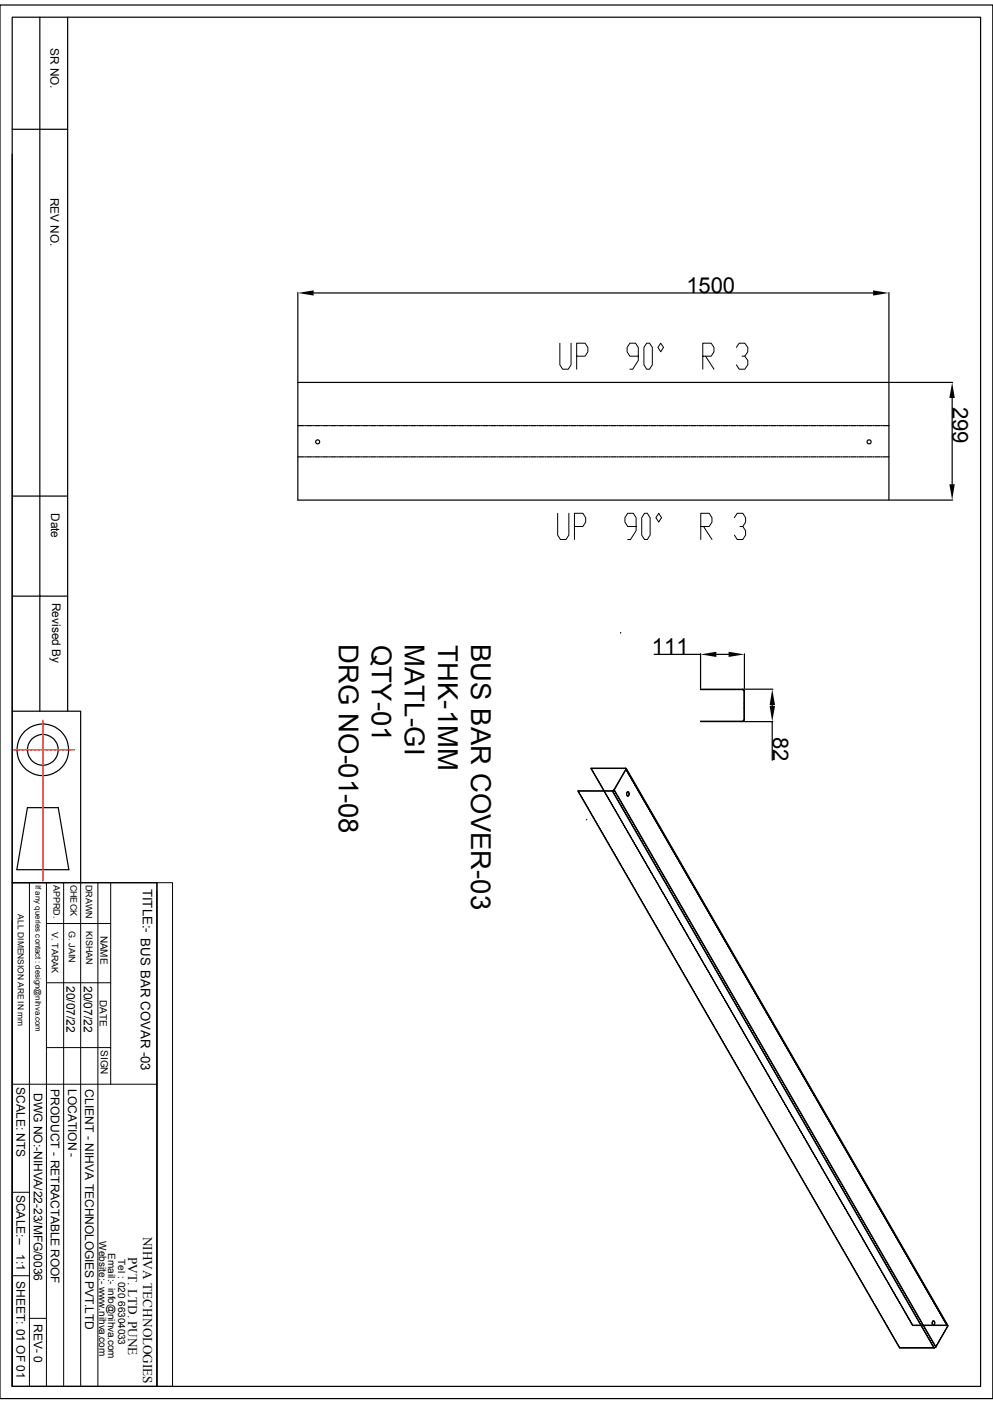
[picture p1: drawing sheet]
<svg xmlns="http://www.w3.org/2000/svg" width="210mm" height="297mm" viewBox="0 0 210 297" stroke-linecap="round" stroke-linejoin="round" font-family="sans-serif">
<defs><g id="words">
<g font-size="5.8">
<text x="71.6" y="136.2" transform="rotate(90 71.6 136.2)">DRG NO-01-08</text>
<text x="78.7" y="136.4" transform="rotate(90 78.7 136.4)">QTY-01</text>
<text x="85.6" y="136.2" transform="rotate(90 85.6 136.2)">MATL-GI</text>
<text x="92.7" y="136.5" transform="rotate(90 92.7 136.5)">THK-1MM</text>
<text x="99.7" y="136.2" transform="rotate(90 99.7 136.2)">BUS BAR COVER-03</text>
</g>
<g font-size="4.7">
<text x="145.2" y="61.9">1500</text>
<text x="201.5" y="86" transform="rotate(90 201.5 86)">299</text>
<text x="137.9" y="138.4">111</text>
<text x="163.4" y="155.8" transform="rotate(90 163.4 155.8)">82</text>
</g>
<g font-size="2.8">
<text x="30.2" y="188" transform="rotate(90 30.2 188)">TITLE:- BUS BAR COVAR -03</text>
<text x="30.3" y="261.6" transform="rotate(90 30.3 261.6)">NIHVA TECHNOLOGIES</text>
<text x="27.1" y="265.9" transform="rotate(90 27.1 265.9)">PVT. LTD. PUNE</text>
</g>
<g font-size="2.5">
<text x="10.7" y="10.1" transform="rotate(90 10.7 10.1)">SR NO.</text>
<text x="10.7" y="41.8" transform="rotate(90 10.7 41.8)">REV NO.</text>
<text x="10.8" y="108.5" transform="rotate(90 10.8 108.5)">Date</text>
<text x="11" y="127.5" transform="rotate(90 11 127.5)">Revised By</text>
<text x="14.1" y="208.6" transform="rotate(90 14.1 208.6)">20/07/22</text>
<text x="17.7" y="208.5" transform="rotate(90 17.7 208.5)">20/07/22</text>
<text x="3.5" y="230" transform="rotate(90 3.5 230)">SCALE: NTS</text>
<text x="7.2" y="231.2" transform="rotate(90 7.2 231.2)">DWG NO:-NIHVA/22-23/MFG/0036</text>
<text x="10.8" y="230.3" transform="rotate(90 10.8 230.3)">PRODUCT - RETRACTABLE ROOF</text>
<text x="14.4" y="230.3" transform="rotate(90 14.4 230.3)">LOCATION -</text>
<text x="18" y="230.4" transform="rotate(90 18 230.4)">CLIENT - NIHVA TECHNOLOGIES PVT.LTD</text>
<text x="3.5" y="252.7" transform="rotate(90 3.5 252.7)">SCALE:--</text>
<text x="3.5" y="265.3" transform="rotate(90 3.5 265.3)">1:1</text>
<text x="3.5" y="271" transform="rotate(90 3.5 271)">SHEET: 01 OF 01</text>
<text x="7.2" y="280" transform="rotate(90 7.2 280)">REV- 0</text>
</g>
<g font-size="2.1">
<text x="21.3" y="197.9" transform="rotate(90 21.3 197.9)">NAME</text>
<text x="21.1" y="211.5" transform="rotate(90 21.1 211.5)">DATE</text>
<text x="21.3" y="222.1" transform="rotate(90 21.3 222.1)">SIGN</text>
<text x="21" y="262.6" transform="rotate(90 21 262.6)">Website:- www.nihva.com</text>
<text x="22.9" y="265" transform="rotate(90 22.9 265)">Email:- info@nihva.com</text>
<text x="25" y="266.3" transform="rotate(90 25 266.3)">Tel : 020 66304033</text>
</g>
<g font-size="1.9">
<text x="11.3" y="187.2" transform="rotate(90 11.3 187.2)">APPRD.</text>
<text x="14.9" y="187.1" transform="rotate(90 14.9 187.1)">CHECK</text>
<text x="18.1" y="187.2" transform="rotate(90 18.1 187.2)">DRAWN</text>
<text x="11" y="197.1" transform="rotate(90 11 197.1)">V. TARAK</text>
<text x="14.6" y="197" transform="rotate(90 14.6 197)">G. JAIN</text>
<text x="18.2" y="197" transform="rotate(90 18.2 197)">KISHAN</text>
</g>
<text font-size="1.8" x="3.8" y="193.4" transform="rotate(90 3.8 193.4)">ALL DIMENSION ARE IN mm</text>
<text font-size="1.7" x="7.5" y="187.2" transform="rotate(90 7.5 187.2)">If any queries contact : design@nihva.com</text>
</g></defs>
<g fill="none" stroke="#000" stroke-width=".25">
<path d="M0 1.1h210v294.8h-210zM2.6 3.6h204.8v289.7h-204.8zM8.4 3.6v146.9M14.3 3.6v146.9M2.6 32.6v117.9h14.5v36.2M2.6 27.3h11.7M63 61.9v18.8M66.3 62h118.4M188 61.9v18.8M63 90h1.2M63 96.6h1.2M63 80.9h125v24.9h-125z"/>
<path d="M64.4 90h.2M64.4 96.6h.2M64.9 90h1M64.9 96.6h1M66.1 90h.2M66.1 96.6h.2M66.5 90h1.1M66.5 96.6h1.1M67.8 90h.2M67.8 96.6h.2M68.2 90h1.1M68.2 96.6h1.1"/>
<path d="M69.5 90h.2M69.5 96.6h.2M69.9 90h1.1M69.9 96.6h1.1M71.2 90h.2M71.2 96.6h.2M71.6 90h1.1M71.6 96.6h1.1M72.9 90h.2M72.9 96.6h.2M73.3 90h1.1M73.3 96.6h1.1"/>
<path d="M74.6 90h.2M74.6 96.6h.2M75 90h1.1M75 96.6h1.1M76.3 90h.2M76.3 96.6h.2M76.7 90h1.1M76.7 96.6h1.1M78 90h.2M78 96.6h.2M78.4 90h1.1M78.4 96.6h1.1"/>
<path d="M79.7 90h.2M79.7 96.6h.2M80.1 90h1.1M80.1 96.6h1.1M81.4 90h.2M81.4 96.6h.2M81.8 90h1M81.8 96.6h1M83.1 90h.2M83.1 96.6h.2M83.5 90h1M83.5 96.6h1"/>
<path d="M84.8 90h.2M84.8 96.6h.2M85.2 90h1M85.2 96.6h1M86.4 90h.3M86.4 96.6h.3M86.9 90h1M86.9 96.6h1M88.1 90h.2M88.1 96.6h.2M88.6 90h1M88.6 96.6h1"/>
<path d="M89.8 90h.2M89.8 96.6h.2M90.3 90h1M90.3 96.6h1M91.5 90h.2M91.5 96.6h.2M91.9 90h1.1M91.9 96.6h1.1M93.2 90h.2M93.2 96.6h.2M93.6 90h1.1M93.6 96.6h1.1"/>
<path d="M94.9 90h.2M94.9 96.6h.2M95.3 90h1.1M95.3 96.6h1.1M96.6 90h.2M96.6 96.6h.2M97 90h1.1M97 96.6h1.1M98.3 90h.2M98.3 96.6h.2M98.7 90h1.1M98.7 96.6h1.1"/>
<path d="M100 90h.2M100 96.6h.2M100.4 90h1.1M100.4 96.6h1.1M101.7 90h.2M101.7 96.6h.2M102.1 90h1.1M102.1 96.6h1.1M103.4 90h.2M103.4 96.6h.2M103.8 90h1.1M103.8 96.6h1.1"/>
<path d="M105.1 90h.2M105.1 96.6h.2M105.5 90h1.1M105.5 96.6h1.1M106.8 90h.2M106.8 96.6h.2M107.2 90h1M107.2 96.6h1M108.5 90h.2M108.5 96.6h.2M108.9 90h1M108.9 96.6h1"/>
<path d="M110.2 90h.2M110.2 96.6h.2M110.6 90h1M110.6 96.6h1M111.8 90h.3M111.8 96.6h.3M112.3 90h1M112.3 96.6h1M113.5 90h.2M113.5 96.6h.2M114 90h1M114 96.6h1"/>
<path d="M115.2 90h.2M115.2 96.6h.2M115.7 90h1M115.7 96.6h1M116.9 90h.2M116.9 96.6h.2M117.3 90h1.1M117.3 96.6h1.1M118.6 90h.2M118.6 96.6h.2M119 90h1.1M119 96.6h1.1"/>
<path d="M120.3 90h.2M120.3 96.6h.2M120.7 90h1.1M120.7 96.6h1.1M122 90h.2M122 96.6h.2M122.4 90h1.1M122.4 96.6h1.1M123.7 90h.2M123.7 96.6h.2M124.1 90h1.1M124.1 96.6h1.1"/>
<path d="M125.4 90h.2M125.4 96.6h.2M125.8 90h1.1M125.8 96.6h1.1M127.1 90h.2M127.1 96.6h.2M127.5 90h1.1M127.5 96.6h1.1M128.8 90h.2M128.8 96.6h.2M129.2 90h1.1M129.2 96.6h1.1"/>
<path d="M130.5 90h.2M130.5 96.6h.2M130.9 90h1.1M130.9 96.6h1.1M132.2 90h.2M132.2 96.6h.2M132.6 90h1M132.6 96.6h1M133.9 90h.2M133.9 96.6h.2M134.3 90h1M134.3 96.6h1"/>
<path d="M135.6 90h.2M135.6 96.6h.2M136 90h1M136 96.6h1M137.2 90h.3M137.2 96.6h.3M137.7 90h1M137.7 96.6h1M138.9 90h.2M138.9 96.6h.2M139.4 90h1M139.4 96.6h1"/>
<path d="M140.6 90h.2M140.6 96.6h.2M141.1 90h1M141.1 96.6h1M142.3 90h.2M142.3 96.6h.2M142.7 90h1.1M142.7 96.6h1.1M144 90h.2M144 96.6h.2M144.4 90h1.1M144.4 96.6h1.1"/>
<path d="M145.7 90h.2M145.7 96.6h.2M146.1 90h1.1M146.1 96.6h1.1M147.4 90h.2M147.4 96.6h.2M147.8 90h1.1M147.8 96.6h1.1M149.1 90h.2M149.1 96.6h.2M149.5 90h1.1M149.5 96.6h1.1"/>
<path d="M150.8 90h.2M150.8 96.6h.2M151.2 90h1.1M151.2 96.6h1.1M152.5 90h.2M152.5 96.6h.2M152.9 90h1.1M152.9 96.6h1.1M154.2 90h.2M154.2 96.6h.2M154.6 90h1.1M154.6 96.6h1.1"/>
<path d="M155.9 90h.2M155.9 96.6h.2M156.3 90h1.1M156.3 96.6h1.1M157.6 90h.2M157.6 96.6h.2M158 90h1M158 96.6h1M159.3 90h.2M159.3 96.6h.2M159.7 90h1M159.7 96.6h1"/>
<path d="M161 90h.2M161 96.6h.2M161.4 90h1M161.4 96.6h1M162.6 90h.3M162.6 96.6h.3M163.1 90h1M163.1 96.6h1M164.3 90h.2M164.3 96.6h.2M164.8 90h1M164.8 96.6h1"/>
<path d="M166 90h.2M166 96.6h.2M166.5 90h1M166.5 96.6h1M167.7 90h.2M167.7 96.6h.2M168.1 90h1.1M168.1 96.6h1.1M169.4 90h.2M169.4 96.6h.2M169.8 90h1.1M169.8 96.6h1.1"/>
<path d="M171.1 90h.2M171.1 96.6h.2M171.5 90h1.1M171.5 96.6h1.1M172.8 90h.2M172.8 96.6h.2M173.2 90h1.1M173.2 96.6h1.1M174.5 90h.2M174.5 96.6h.2M174.9 90h1.1M174.9 96.6h1.1"/>
<path d="M176.2 90h.2M176.2 96.6h.2M176.6 90h1.1M176.6 96.6h1.1M177.9 90h.2M177.9 96.6h.2M178.3 90h1.1M178.3 96.6h1.1M179.6 90h.2M179.6 96.6h.2M180 90h1.1M180 96.6h1.1"/>
<path d="M181.3 90h.2M181.3 96.6h.2M181.7 90h1.1M181.7 96.6h1.1M183 90h.2M183 96.6h.2M183.4 90h1M183.4 96.6h1M184.7 90h.2M184.7 96.6h.2M185.1 90h1M185.1 96.6h1"/>
<path d="M186.4 90h.2M186.4 96.6h.2M186.8 90h1.2M186.8 96.6h1.2M188.2 80.9h13.3M201.4 84.2v18.2M2.6 104.9h11.7M188.2 105.8h13.3M2.6 126.1h11.7M131.3 133.8l-.1 .1M138.3 138.4h9.9M148.2 138.3v7.3"/>
<path d="M151.5 138.4h2.6M157.4 138.3v7.3M2.6 150.5v36.2M148.2 145.8l8.9 .1zM148.2 152.6l8.9 .1zM157.1 145.8l.3 .3M157.1 145.9l.2 .2M157.3 145.8h6.1M157.3 152.7h6.1M157.3 152.3l-.2 .2M157.4 146.1v6.2zM157.4 152.3l-.3 .3"/>
<path d="M163.3 149.1v.2M163.3 152.7v8.1M5.8 170.9h6.5l2.3 13.1h-11zM122.2 167.3h7.3l68 117.9h-7.3zM122.3 167.3h7.2M124.1 173.4h-.1M125 162.6h7.2M129.8 167.1h.1M129.9 167.1l-.4 .2M132.2 162.6h-7.2l2.7 4.7M132.2 162.6l.2 .1M132.3 162.6l.1 .1"/>
<path d="M132.3 162.5l.1 .2M132.4 162.7l68 117.9-2.4 4.3-68.1-117.8zM132.4 162.7l-2.6 4.4M132.5 162.6l68 117.8M132.7 167.6a.4 .4 0 0 1 .4 .4 .4 .4 0 0 1-.4 .4 .56 .56 0 0 1 0-.8zM132.8 167.5l.1 .1a.58 .58 0 0 1-.1 .8M2.6 186.7h30.6v106.6h-30.6zM2.6 194.8v98.5M197.3 279.5a.43 .43 0 0 1 .4 .4 .43 .43 0 0 1-.3 .4 .57 .57 0 0 1-.1-.8zM197.4 279.4l.1 .1a.58 .58 0 0 1-.1 .8M198 284.9l-.4 .3M200.4 280.4v.1"/>
<circle cx="67.2" cy="93.5" r=".43"/>
<circle cx="183.8" cy="93.5" r=".43"/>
<circle cx="9.1" cy="158.6" r="5.5"/>
<circle cx="9.1" cy="158.6" r="3.3"/>
</g>
<g fill="none" stroke="#000" stroke-width=".21">
<path d="M118.4 72.6v4.6l.6 .9h1.2l.6-.9v-4.6M122 75.4h1.7l.6-1v-.9l-.6-.9h-1.7v5.5M135 75.4h-1.8l-.6-1v-.9l.6-.9h1.2l.6 .9v2.7l-1.2 1.9h-.6M136.8 72.6h.6l.6 .9v3.7l-.6 .9h-.6l-.6-.9v-3.7zM139.7 72.6l.6 .9-.6 .9-.6-.9zM148.6 75.4h1.8l.6-1v-.9l-.6-.9h-1.8v5.5M149.2 75.4l1.8 2.7M155.7 73.5l.6-.9h1.2l.7 .9v.9l-.7 1h-.6M157.5 75.4l.7 .8v1l-.7 .9h-1.2l-.6-.9M117.9 108.6v4.6l.6 .9h1.2l.6-.9v-4.6M121.5 111.4h1.8l.6-1v-.9l-.6-.9h-1.8v5.5M134.5 111.4h-1.7l-.6-1v-.9l.6-.9h1.1l.6 .9v2.8l-1.1 1.8h-.6"/>
<path d="M136.3 108.6h.6l.6 .9v3.7l-.6 .9h-.6l-.6-.9v-3.7zM139.3 108.6l.6 .9-.6 .9-.6-.9zM148.2 111.4h1.8l.6-1v-.9l-.6-.9h-1.8v5.5M148.8 111.4l1.8 2.7M155.3 109.5l.6-.9h1.2l.6 .9v.9l-.6 1h-.6M157.1 111.4l.6 .9v.9l-.6 .9h-1.2l-.6-.9M157.4 148.9h.1M157.4 149.8h.1M122.3 167.3h.1M122.3 167.4l.1 .1M122.4 167.5l.1 .1M122.5 167.7l.1 .1"/>
<path d="M122.6 167.8v.1M122.6 167.9l.1 .1M122.7 168.1h.1M122.8 168.2l.1 .1M122.9 168.4h.1M123 168.5v.1M123 168.6l.2 .3M123.2 168.9v.1M123.3 169v.1M123.4 169.2h.1M123.4 169.3l.1 .1M123.5 169.5h.1"/>
<path d="M123.6 169.6l.1 .1M123.7 169.7v.1M123.7 169.8l.2 .3M123.9 170.1l.1 .1M124 170.3h.1M124.1 170.4v.1M124.2 170.6h.1M124.2 170.7l.1 .1M124.3 170.8l.1 .1M124.4 170.9l.1 .2M124.5 171.1v.1M124.5 171.2l.1 .1"/>
<path d="M124.6 171.4h.1M124.7 171.5l.1 .1M124.8 171.7h.1M124.9 171.8l.1 .2M125 162.5l.1 .1M125 172l.1 .2M125.1 162.6v.1M125.1 172.2v.1M125.2 162.8v.1M125.2 172.3v.1M125.2 162.9l.1 .1M125.3 172.5v.1"/>
<path d="M125.3 163l.1 .1M125.3 172.6l.2 .2M125.4 163.2h.1M125.5 163.3v.1M125.5 172.9l.1 .1M125.6 163.4v.1M125.6 173v.1M125.6 163.6l.1 .1M125.6 173.1l.1 .2M125.7 163.7l.1 .1M125.7 173.3l.1 .1M125.8 163.9l.1 .1"/>
<path d="M125.8 173.4l.1 .1M125.9 164l.1 .2M125.9 173.6v.1M126 173.7v.1M126 164.3h.1M126.1 173.9h.1M126.1 164.4l.1 .1M126.2 174v.1M126.2 164.5v.1M126.2 174.1l.2 .3M126.3 164.7v.1M126.4 164.8v.1"/>
<path d="M126.4 174.4v.1M126.4 164.9l.1 .2M126.4 174.5l.1 .1M126.5 165.1l.2 .3M126.5 174.7l.1 .1M126.6 174.8l.1 .1M126.7 175h.1M126.7 165.5l.1 .1M126.8 175.1v.1M126.8 165.7l.2 .2M126.8 175.2l.1 .1M126.9 175.3l.1 .3"/>
<path d="M127 165.9v.1M127.1 166l.1 .3M127.1 175.6v.1M127.2 175.8v.1M127.2 166.3l.1 .1M127.3 175.9v.1M127.3 166.5h.1M127.3 176.1h.1M127.4 166.6v.1M127.4 176.2l.1 .1M127.5 166.8h.1M127.5 176.3l.1 .1"/>
<path d="M127.6 166.9v.1M127.6 176.4v.1M127.6 167l.1 .1M127.6 176.6l.1 .1M127.7 167.1l.1 .2M127.7 176.7l.1 .1M127.8 167.4v.1M127.8 176.9v.1M127.8 167.4h.1M127.8 167.4l.1 .1M127.9 177v.1M127.9 167.6v.1v-.1"/>
<path d="M128 167.7v.1M128 177.2h.1M128 167.9h.1M128 167.7l.1 .1M128.1 177.3v.1M128.1 168l.1 .2M128.1 177.4l.1 .1M128.1 167.9h.1M128.2 177.5l.1 .1M128.2 168v.1M128.3 168.3v.1M128.3 177.7v.1"/>
<path d="M128.3 168.1v.1M128.3 168.2l.1 .2M128.4 177.8v.1M128.4 168.5h.1M128.4 168.5l.1 .1M128.4 178l.1 .1M128.5 168.7l.1 .1M128.5 178.1l.1 .1M128.6 168.7h.1M128.6 168.8l.2 .4M128.6 178.3l.1 .1M128.7 168.8v.1"/>
<path d="M128.7 178.4l.2 .3M128.7 169h.1M128.8 169.2l.1 .1M128.8 169.1l.1 .1M128.9 169.4v.1M128.9 178.8v.1M128.9 169.2v.1M128.9 169.3l.1 .2M129 178.9v.1M129.1 169.6v.1M129.1 179.1v.1M129.1 169.6h-.1"/>
<path d="M129.1 169.6l.1 .1M129.2 169.8v.1M129.2 179.2v.1M129.2 169.8h.1M129.2 169.9l.1 .1M129.2 179.4l.1 .1M129.3 170.1l.2 .2M129.3 169.9v.1M129.3 179.5l.1 .1M129.4 179.6l.1 .2M129.4 170.1h.1M129.5 170.3v.1"/>
<path d="M129.5 170.2v.1M129.5 170.5l.1 .1M129.5 179.9l.1 .1M129.5 170.3l.2 .3M129.5 167.3h.1M129.6 167.4l.1 .1M129.7 167.5l.1 .1M129.7 170.7l.1 .3M129.8 170.7h-.1M129.8 167.7v.1M129.8 170.9h.1M129.8 167.1l.1 .1"/>
<path d="M129.8 167.8l.1 .1M129.9 171v.1M129.9 171.2l.2 .2M129.9 167.2l.1 .1M129.9 171l.1 .1M129.9 167.9l.1 .1M130 171.2l.1 .2M130 167.3l.1 .3M130 168.1h.1M130.1 171.4v.1M130.1 168.2v.1M130.1 167.6l.1 .1"/>
<path d="M130.2 171.6v.1M130.2 171.4v.1M130.2 168.4h.1M130.2 171.5l.1 .2M130.2 167.8l.1 .2M130.3 171.7v.1M130.3 168.5v.1M130.3 171.7l.1 .1M130.3 168.6l.2 .3M130.3 171.8l.1 .1M130.4 171.8v.1M130.4 168v.1"/>
<path d="M130.4 172h.1M130.5 168.2v.1M130.5 168.9v.1M130.5 172.1l.1 .1M130.6 172.3h.1M130.6 172.1v.1M130.6 168.3v.1M130.6 169v.1M130.6 172.4l.1 .1M130.6 168.4l.1 .1M130.6 169.2h.1M130.7 172.5l.1 .1"/>
<path d="M130.7 172.4l.1 .1M130.7 168.6l.1 .1M130.7 169.3l.1 .1M130.8 168.7l.1 .1M130.8 172.7l.1 .1M130.8 172.5l.1 .1M130.8 169.5h.1M130.9 172.6v.1M130.9 168.9v.1M130.9 169.6v.1M130.9 172.9h.1M130.9 169l.1 .1"/>
<path d="M130.9 169.7l.1 .1M131 172.9v.1M131 172.9l.1 .2M131 169.1l.1 .1M131 169.8l.1 .3M131.1 169.3v.1M131.1 173.2l.1 .1M131.2 173.4l.2 .3M131.2 169.4v.1M131.2 173.2v.1M131.2 170.1v.1M131.3 173.4h.1"/>
<path d="M131.3 169.5v.1M131.3 170.3h.1M131.4 169.7v.1M131.4 173.5v.1M131.4 170.4v.1M131.4 169.8l.2 .3M131.4 173.8l.1 .1M131.4 173.6l.1 .1M131.4 170.6h.1M131.5 173.7l.1 .1M131.5 170.7l.1 .1M131.6 174l.1 .1"/>
<path d="M131.6 170.1v.1M131.6 170.8l.1 .1M131.7 170.2v.1M131.7 170.9v.2M131.7 174.2h.1M131.7 170.4l.1 .1M131.7 171.1l.1 .1M131.8 174.3l.2 .4M131.8 170.5l.1 .1M131.8 174.3l.1 .1M131.8 171.2l.1 .1M131.9 174.5h.1"/>
<path d="M131.9 170.6l.1 .1M131.9 171.4l.1 .2M132 170.8v.1M132 174.7v.1M132 174.6v.1M132 170.9l.2 .3M132.1 174.9v.1M132.1 174.7v.1M132.1 171.7h.1M132.1 174.8l.1 .1M132.2 171.8l.1 .2M132.2 175.1h.1"/>
<path d="M132.2 171.2v.1M132.2 175.1l.1 .1M132.3 162.5v.1M132.3 175.1l.1 .2M132.3 171.3v.1M132.3 172l.1 .2M132.4 162.6v.1M132.4 162.7l.1 .4M132.4 162.7v.2M132.4 171.5v.1M132.4 172.2v.1M132.4 162.8l.2 .1"/>
<path d="M132.4 175.4l.1 .1M132.5 175.6h.1M132.5 175.4v.1M132.5 171.6v.1M132.5 162.7v.1M132.5 172.3v.1M132.5 168.1v.1M132.5 168v.1M132.5 167.8v.1M132.5 162.9l.1 .1M132.5 163l.1 .2M132.5 167.7v.1"/>
<path d="M132.5 175.7l.1 .1M132.5 171.7l.1 .1M132.5 172.5l.1 .1M132.6 168.3v.1M132.6 171.9l.1 .1M132.6 163l.1 .1M132.6 163.2l.2 .3M132.6 175.8l.1 .1M132.6 167.6h.1M132.6 175.7l.1 .1M132.6 172.6l.1 .1M132.7 163.2h.1"/>
<path d="M132.7 168.4h.1M132.7 167.5h.1M132.7 172l.1 .1M132.7 175.9l.1 .2M132.7 175.8l.1 .2M132.7 172.8h.1M132.8 163.4l.1 .2M132.8 172.2v.1M132.8 163.3l.1 .2M132.8 172.9v.1M132.8 163.6l.1 .1M132.8 172.3l.1 .1"/>
<path d="M132.8 176.2h.1M132.8 173l.1 .1M132.9 163.7l.1 .1M132.9 176.2v.1M132.9 172.4l.1 .1M132.9 176.2l.1 .2M132.9 163.5v.1M132.9 173.1l.1 .2M133 163.8l.3 .4M133 163.7l.1 .1M133 163.9l.4 .7M133 172.6l.1 .1"/>
<path d="M133 173.3l.1 .1M133.1 176.5v.1M133.1 172.7v.1M133.1 176.7l.2 .2M133.1 163.8v.1M133.1 173.4v.1M133.2 172.8l.1 .3M133.2 176.6l.1 .3M133.2 173.6v.1M133.2 164.1l.1 .1M133.3 176.9v.1M133.3 173.7v.1"/>
<path d="M133.3 164.3h.1M133.3 173.1l.1 .1M133.3 177l.1 .2M133.4 176.9v.1M133.4 173.9h.1M133.4 164.5l.1 .1M133.4 173.3l.1 .2M133.4 177l.1 .1M133.4 164.4l.1 .2M133.4 177.2l.1 .1M133.4 174l.1 .1M133.5 164.5v.2"/>
<path d="M133.5 164.7l.1 .1M133.5 177.2l.1 .1M133.5 174.1l.1 .3M133.5 177.3l.1 .1M133.6 164.8l.1 .2M133.6 173.5v.1M133.6 177.3l.1 .2M133.6 164.6v.1M133.6 164.8l.3 .3M133.6 165l.3 .4M133.6 173.7l.1 .1M133.6 174.4l.1 .1"/>
<path d="M133.7 177.6v.1M133.7 177.8l.2 .2M133.7 173.8l.1 .1M133.7 177.6l.1 .1M133.7 164.9l.1 .1M133.7 174.5l.1 .1M133.8 165.1l.3 .6M133.8 173.9l.1 .1M133.8 177.7l.1 .3M133.8 174.7l.1 .1M133.9 165.2v.1M133.9 174.1v.1"/>
<path d="M133.9 178v.1M133.9 174.8v.1M133.9 165.4h.1M133.9 174.2l.1 .1M134 178.1v.2M134 178v.1M134 175h.1M134 165.7l.2 .2M134 174.4l.1 .1M134 178.1l.1 .1M134.1 165.6l.1 .1M134.1 175.1v.1"/>
<path d="M134.1 165.7l.1 .1M134.1 174.5l.1 .1M134.1 178.4v-.1l.1 .1M134.1 175.2l.1 .1M134.2 165.9h.1M134.2 178.4l.1 .2M134.2 165.8v.1M134.2 165.9l.1 .2M134.2 174.6v.1M134.2 175.3l.1 .3M134.3 165.9v.1M134.3 166.1l.1 .1"/>
<path d="M134.3 178.7l.1 .1M134.3 174.8v.1M134.4 166.2l.1 .3M134.4 174.9v.1M134.4 178.9h.1M134.4 178.7v.1M134.4 175.6v.1M134.5 179v.1M134.5 175v.1M134.5 178.8v.1M134.5 175.8v.1M134.5 175.2l.2 .2"/>
<path d="M134.5 166.2l-.2-.2 .2 .4M134.5 166.5l.1 .1M134.5 179.1l.1 .1M134.5 179l.1 .1M134.5 175.9l.1 .1M134.6 166.5h.1M134.6 166.6v.1M134.6 166.6l.1 .2M134.6 179.2l.1 .2M134.6 179.1l.1 .1M134.6 176.1h.1M134.7 175.5v.1"/>
<path d="M134.7 179.2l.1 .3M134.7 179.4v.1M134.7 166.7l.1 .1M134.7 176.2v.1M134.7 166.8l.1 .1M134.7 166.9l.2 .1M134.7 175.6l.1 .1M134.7 176.3l.2 .2M134.8 179.5v.1M134.8 167l.2 .2M134.8 175.7l.1 .1M134.8 179.5l.2 .4"/>
<path d="M134.8 166.8l.1 .2M134.9 167l.1 .1M134.9 167.2l.3 .4M134.9 175.9l.1 .1M134.9 176.6l.1 .1M135 176v.1M135 180h.1M135 179.8v.1M135 176.7v.1M135 167.3l.2 .2M135 167.3v-.2l.1 .2M135.1 176.1v.1"/>
<path d="M135.1 179.9v.1M135.1 176.9l.1 .2M135.1 176.3l.1 .1M135.2 167.6l.1 .2M135.2 167.6h.1M135.2 167.7l.1 .2M135.2 176.4l.1 .3M135.3 177.2h.1M135.3 167.9l.2 .2M135.3 167.8l.1 .1M135.3 177.3l.1 .1M135.4 176.7v.1"/>
<path d="M135.4 177.4l.1 .1M135.5 168v.1M135.5 168.1v.1M135.5 176.8v.1M135.5 167.9v.1M135.5 177.5v.1M135.5 168.2l.2 .4M135.6 168.1v.1M135.6 177v.1M135.6 177.7v.1M135.6 177.1l.1 .1M135.6 177.8l.1 .1"/>
<path d="M135.7 168.3l-.1-.1 .2 .4M135.7 168.5l.1 .2M135.7 177.2l.1 .1M135.7 178l.1 .2M135.8 177.4v.1M135.8 168.7l.1 .2M135.8 168.8l.2 .2M135.8 168.7h.1M135.8 177.5l.2 .3M135.9 178.3v.1M135.9 168.9l.1 .1M135.9 178.4l.2 .2"/>
<path d="M136 168.9h.1M136 169l.1 .1M136 169.1l.1 .1M136 177.8l.1 .1M136 168.9l.1 .1M136.1 169.2h.1M136.1 169.2v.1M136.1 177.9v.1M136.1 169v.2M136.1 178.6v.1M136.1 169.3l.1 .1M136.2 169.2v.1"/>
<path d="M136.2 169.4l.3 .6M136.2 178.1v.1M136.2 178.8v.1M136.2 169.3l.2 .2M136.2 169.3l.1 .1M136.3 178.2v.1M136.3 178.9v.1M136.3 169.5l.1 .1M136.4 178.4h.1M136.4 179.1v.1M136.4 178.5l.1 .1M136.4 169.6v.1"/>
<path d="M136.4 179.2l.1 .1M136.5 169.8h.1M136.5 169.9l.1 .2M136.5 178.6l.1 .1M136.5 179.4l.1 .1M136.6 170.1l.2 .2M136.6 178.8v.1M136.6 169.9l.2 .4M136.6 179.5l.1 .1M136.7 178.9v.1M136.7 179.6v.1M136.7 170.3l.2 .2"/>
<path d="M136.7 179l.1 .1M136.7 179.7l.1 .1M136.8 170.3l.1 .1M136.8 170.5l.2 .3M136.8 179.2l.1 .1M136.8 179.9l.1 .1M136.9 170.4v.2M136.9 170.4l.1 .2M136.9 179.3v.1M136.9 170.6l.2 .2M137 170.7l.1 .2M137 179.5l.2 .3"/>
<path d="M137.1 170.9l.1 .2M137.1 170.9h.1M137.1 171l.1 .2M137.2 171.2l.3 .4M137.2 179.9l.1 .2M137.2 171.1l.1 .1M137.3 171.2h.1M137.4 171.4v.1M137.4 171.2v.2M137.5 171.6v.1M137.5 171.4h.1M137.5 171.7l.2 .3"/>
<path d="M137.6 171.6l-.1-.1 .3 .5M137.8 172.1l.2 .5M137.8 171.9v.3M137.8 172.2l.1 .1M137.9 172.2h.1M137.9 172.2l.1 .3M138 172.5l.1 .2M138.1 172.7l.3 .6M138.1 172.5h.1M138.1 172.6l.2 .4M138.4 173.2l.2 .2M138.4 173v.1"/>
<path d="M138.5 173.2v.1M138.5 173.3v.1M138.6 173.4l.1 .3M138.6 173.3v.1M138.6 173.5l.1 .1M138.6 173.6l.2 .2M138.6 173.4l.1 .1M138.7 173.8l.1 .1M138.7 173.6l.1 .1M138.8 173.7l.1 .1M138.8 173.9l.3 .5M138.9 173.9l.1 .3"/>
<path d="M138.9 173.9h.1M139 174.3l.1 .1M139.1 174.3v.1M139.1 174.4v.1M139.1 174.5l.1 .1M139.2 174.6v.1M139.2 174.4l.1 .3M139.2 174.7l.1 .1M139.3 174.7l.1 .2M139.4 174.9l.1 .3M139.4 174.7h.1M139.4 174.8l.2 .2"/>
<path d="M139.5 175l.1 .1M139.5 175.1l.2 .4M139.6 175.1v.1M139.7 175.4l.1 .2M139.7 175.2v.1M139.7 175.4l.1 .1M139.7 175.6h.1M139.8 175.6l.2 .3M139.8 175.5l.1 .1M139.9 175.7l.1 .1M139.9 175.8l.1 .2M139.9 175.6l.1 .1"/>
<path d="M140 175.8v.1M140 175.9l.3 .6M140 175.9l.1 .1M140.1 176.1l.2 .3M140.3 176.5l.1 .2M140.4 176.5v.1M140.4 176.7h.1M140.5 176.8l.1 .2M140.5 176.7v.1M140.5 176.7h.1M140.5 176.9l.1 .1M140.5 176.7l.1 .2"/>
<path d="M140.6 177l.1 .1M140.6 177l.3 .5M140.6 176.9h.1M140.7 177l.1 .1M140.8 177.3l.2 .3M140.8 177.2l.1 .2M140.9 177.5h.1M140.9 177.6l.2 .2M141 177.6l.1 .1M141 177.8h.1M141.1 177.8l.4 .6M141.1 177.8h.1"/>
<path d="M141.2 178v.1M141.2 177.9v.1M141.3 178.1v.2M141.3 178h.1M141.3 178.3l.1 .1M141.4 178.3l.2 .4M141.4 178.3l.2 .3M141.6 178.7l.1 .2M141.6 178.7l.1 .1M141.6 178.9h.1M141.7 179l.4 .5M141.7 178.9l.1 .1"/>
<path d="M141.7 178.8l.1 .1M141.8 179.1l.1 .1M141.8 178.9l.1 .3M141.9 179.2l.3 .5M142 179.4l.2 .4M142.2 179.8l.1 .2M142.2 179.6v.1M142.3 179.8v.1M142.3 180h.1M2.6 186.7h30.6M6.2 186.7v106.6M9.8 195.4h13.6"/>
<path d="M9.8 186.7v106.6M13.5 186.7v106.6M17.1 186.7v106.6M20.7 186.7v106.6M23.4 186.7v42.7M33.2 186.7h3.3v106.6h-3.3zM33.2 188.6v104.7M129.6 180l.1 .1M129.7 180.2l.1 .1M129.8 180.3l.1 .3M130 180.6v.1M130 180.7l.2 .2"/>
<path d="M130.2 181v.1M130.3 181.1v.1M130.3 181.3l.1 .1M130.4 181.4l.1 .1M130.5 181.5l.1 .2M130.6 181.7v.1M130.6 181.8l.1 .1M130.7 181.9l.1 .1M130.8 182.1l.1 .1M130.9 182.2v.1M131 182.4v.1M131.1 182.5v.1"/>
<path d="M131.1 182.6l.1 .2M131.2 182.8l.1 .1M131.3 182.9l.2 .4M131.5 183.3l.1 .1M131.6 183.5l.1 .1M131.7 183.6v.1M131.8 183.7v.2M131.9 183.9l.2 .3M132.1 184.3v.1M132.2 184.4v.1M132.2 184.6l.1 .1M132.3 184.7l.1 .1"/>
<path d="M132.4 184.8l.1 .2M132.5 185v.1M132.5 185.1l.1 .1M132.6 185.3h.1M132.7 185.4l.1 .1M132.8 185.5v.1M132.9 185.7v.1M133 185.8l.1 .3M133.1 186.1l.1 .1M133.2 186.2l.2 .2M133.4 186.5v.1M133.4 186.6l.1 .1"/>
<path d="M133.5 186.8l.1 .1M133.6 186.9v.1M133.7 187v.2M133.8 187.2v.1M133.8 187.3l.2 .2M134 187.6v.1M134.1 187.7v.1M134.2 187.9v.1M134.2 188l.1 .1M134.3 188.1l.1 .2M134.4 188.3l.1 .1M134.5 188.4l.2 .4"/>
<path d="M134.7 188.8v.1M134.8 189v.1M134.9 189.1v.1M135 189.2v.1M135 189.4l.2 .2M135.1 180.1l.1 .2M135.2 180.1v.1M135.2 189.7h.1M135.3 180.3v.2M135.3 180.2v.1M135.3 189.8v.1M135.3 180.3l.1 .1"/>
<path d="M135.3 180.5l.1 .1M135.3 189.9l.1 .1M135.4 180.5l.1 .1M135.4 180.6l.2 .2M135.4 190.1l.1 .1M135.5 190.2l.1 .1M135.6 180.9l.1 .2M135.6 190.3v.1M135.6 180.9l.1 .1M135.6 190.5l.2 .2M135.7 181.2l.1 .1M135.7 181l.1 .1"/>
<path d="M135.8 181.3v.1M135.8 181.2v.1M135.8 190.8h.1M135.9 181.4v.2M135.9 181.3v.1M135.9 190.9v.1M135.9 181.4l.1 .1M136 181.6v.1M136 191.1h.1M136 181.6l.1 .1M136.1 181.7v.1M136.1 191.2v.1"/>
<path d="M136.1 181.9h.1M136.1 191.3l.1 .1M136.2 182l.1 .1M136.2 191.4l.1 .1M136.3 182.2h.1M136.3 182v.1M136.3 191.6l.1 .1M136.4 182.3v.1M136.4 182.1v.1M136.4 191.7v.1M136.4 182.4l.1 .1M136.4 182.3l.1 .1"/>
<path d="M136.4 191.9h.1M136.5 182.5l.1 .2M136.5 182.4l.2 .2M136.5 192l.1 .1M136.6 182.7l.1 .1M136.6 192.2h.1M136.7 182.7v.1M136.7 182.8l.1 .2M136.7 192.3v.1M136.8 192.4l.1 .2M136.8 183.1l.1 .1M136.9 183.3l.1 .2"/>
<path d="M136.9 183.1v.1M136.9 180v.1M136.9 192.7l.1 .1M137 183.2l.1 .3M137 180.2v.1M137 192.8l.1 .2M137.1 183.5v.1M137.1 180.3v.1M137.2 183.6v.2M137.2 183.5v.1M137.2 180.4v.2M137.2 193.1v.1"/>
<path d="M137.2 183.6l.1 .1M137.2 180.6l.1 .1M137.2 193.2l.1 .1M137.3 183.9v-.1l.1 .1M137.3 180.7l.1 .2M137.3 183.9l.1 .1M137.3 193.4l.1 .1M137.4 180.1v.1M137.4 183.9v.1M137.4 184.1h.1M137.4 193.5l.1 .1M137.5 184.2v.1"/>
<path d="M137.5 180.3h.1M137.5 181v.1M137.5 193.6v.1M137.5 180.4l.1 .1M137.5 184.4h.1M137.5 184.2l.1 .1M137.5 181.1l.1 .1M137.5 193.8l.1 .1M137.6 180.6h.1M137.6 184.5l.1 .1M137.6 184.3l.1 .1M137.6 181.3l.1 .1"/>
<path d="M137.6 193.9l.1 .1M137.7 180.7l.1 .1M137.7 184.6l.1 .1M137.7 184.5l.1 .1M137.7 181.4l.1 .1M137.7 194.1h.1M137.8 180.8v.1M137.8 184.7v.1M137.8 184.6v.1M137.8 181.5l.1 .3M137.8 194.2v.1M137.8 181l.1 .1"/>
<path d="M137.8 184.7l.2 .3M137.9 184.9v.1M137.9 194.3v.1M137.9 181.1l.1 .1M137.9 181.8l.1 .1M138 185v.1M138 194.5v.1M138 181.2v.1M138 185l.2 .4M138 181.9v.1M138 194.6l.1 .1M138.1 185.3l.1 .1"/>
<path d="M138.1 181.4h.1M138.1 182.1v.1M138.1 194.7l.2 .3M138.2 181.5v.1M138.2 185.5h.1M138.2 182.2v.1M138.3 185.4v.1M138.3 181.7h.1M138.3 185.6v.1M138.3 182.4v.1M138.3 195v.1M138.3 181.8l.2 .2"/>
<path d="M138.3 185.6l.1 .2M138.3 182.5l.1 .1M138.3 195.2h.1M138.4 185.7l.1 .1M138.4 185.8l.1 .1M138.4 182.6l.1 .2M138.4 195.3l.1 .1M138.5 185.8l.1 .3M138.5 182.1v.1M138.5 182.8l.1 .2M138.5 186l.1 .2M138.5 195.4l.1 .1"/>
<path d="M138.6 182.2v.1M138.6 195.6v.1M138.6 186.1l.1 .1M138.6 182.3l.1 .1M138.6 183l.1 .1M138.7 186.3v.1M138.7 195.7v.1M138.7 186.3l.1 .1M138.7 186.4l.1 .1M138.7 182.5h.1M138.7 183.2l.1 .1M138.8 195.8v.1"/>
<path d="M138.8 186.4l.1 .1M138.8 182.6l.1 .1M138.8 186.6h.1M138.8 183.3l.1 .1M138.8 196l.2 .2M138.9 186.5v.1M138.9 182.8h.1M138.9 186.7v.1M138.9 183.5v.1M138.9 182.9l.2 .2M139 186.7v.1M139 186.8v.1"/>
<path d="M139 183.6v.1M139 196.3h.1M139.1 186.8v.1M139.1 186.9v.1M139.1 183.7v.2M139.1 196.4v.1M139.1 186.9l.2 .3M139.1 183.2v.1M139.1 183.9l.2 .2M139.1 187.1l.1 .1M139.1 196.5l.1 .1M139.2 183.3v.1"/>
<path d="M139.2 187.2l.1 .1M139.2 196.7l.1 .1M139.3 187.2l.1 .3M139.3 183.4v.1M139.3 184.1v.1M139.3 196.8l.1 .1M139.4 187.5v.1M139.4 183.6h.1M139.4 184.3l.1 .2M139.4 196.9v.1M139.4 187.5l.1 .1M139.4 187.7h.1"/>
<path d="M139.4 183.7l.1 .1M139.4 197.1l.1 .1M139.5 187.6l.1 .1M139.5 187.8l.1 .1M139.5 183.9h.1M139.5 184.6l.1 .1M139.5 197.2l.1 .1M139.6 184l.1 .1M139.6 187.8l.1 .1M139.6 187.9l.1 .1M139.6 184.7l.1 .1M139.6 197.4h.1"/>
<path d="M139.7 184.1l.1 .3M139.7 187.9l.1 .2M139.7 188v.1M139.7 184.8v.2M139.7 197.5v.1M139.7 185l.1 .1M139.8 188.2v.1M139.8 197.6v.1M139.8 188.2l.1 .1M139.8 184.4l.1 .1M139.8 185.1l.1 .1M139.9 188.3l.1 .3"/>
<path d="M139.9 197.8v.1M139.9 184.5l.1 .1M139.9 185.3h.1M140 197.9v.1M140 188.5v.1M140 184.7h.1M140 188.6l.1 .1M140 185.4v.1M140 198l.1 .1M140.1 188.6v.1M140.1 188.7l.1 .3M140.1 184.8v.1"/>
<path d="M140.1 185.5v.1M140.1 198.2l.1 .1M140.2 188.7v.1M140.2 185l.1 .2M140.2 185.7v.1M140.2 198.3l.1 .2M140.3 188.8v.2M140.3 189v.1M140.3 185.8v.1M140.3 185.2l.1 .1M140.3 189l.1 .1M140.3 189.1l.1 .1"/>
<path d="M140.3 185.9l.1 .2M140.3 198.6l.1 .1M140.4 189.1l.1 .1M140.4 185.3v.2M140.4 186.1l.2 .3M140.4 189.3l.1 .1M140.4 198.7l.1 .3M140.5 189.3v.1M140.5 185.5v.1M140.5 189.4v.1M140.5 189.4l.1 .1M140.5 185.6l.1 .1"/>
<path d="M140.6 189.6l.1 .1M140.6 199v.1M140.6 189.7l.1 .1M140.6 185.8h.1M140.6 186.5l.1 .1M140.7 199.1v.1M140.7 189.7l.1 .1M140.7 189.8l.1 .1M140.7 185.9l.1 .1M140.7 186.6l.1 .1M140.7 199.3l.1 .1M140.8 189.8v.1"/>
<path d="M140.8 186.1h.1M140.8 190v.1M140.8 186.8v.1M140.8 199.4l.1 .1M140.8 186.2l.1 .1M140.9 190.1v.1M140.9 189.9v.2M140.9 186.9v.1M140.9 199.6h.1M140.9 186.3l.1 .1M141 190.2v.1M141 190.1v.1"/>
<path d="M141 187l.2 .4M141 199.7v.1M141 190.2l.2 .3M141 186.4l.1 .2M141.1 190.4v.1M141.1 199.8v.1M141.1 186.6v.1M141.1 190.5l.1 .1M141.1 200l.1 .1M141.2 190.5v.1M141.2 186.7v.1M141.2 187.5h.1"/>
<path d="M141.2 190.7l.1 .1M141.3 190.8l.1 .1M141.3 190.7v.1M141.3 186.9l.1 .2M141.3 187.6v.1M141.4 190.9v.2M141.4 190.8v.1M141.4 187.7v.1M141.4 191.1l.1 .1M141.4 190.9l.1 .1M141.4 187.2h.1M141.4 187.9l.1 .1"/>
<path d="M141.5 187.3l.1 .2M141.5 191.2l.1 .1M141.5 191.1l.1 .1M141.5 188l.1 .1M141.6 191.3v.1M141.6 191.2v.1M141.6 188.1v.2M141.6 191.3l.2 .3M141.6 187.5l.1 .2M141.6 188.3l.1 .1M141.7 191.5v.1M141.7 187.7l.1 .1"/>
<path d="M141.7 188.4l.1 .1M141.8 191.6v.1M141.8 191.6l.1 .1M141.8 187.8l.1 .1M141.8 188.6h.1M141.9 191.8l.1 .2M141.9 188h.1M141.9 188.7v.1M142 192l.1 .2M142 188.1v.1M142 188.8v.1M142.1 192.2v.1"/>
<path d="M142.1 192v.1M142.1 188.3h.1M142.1 189v.1M142.1 188.4l.1 .1M142.2 192.2v.2M142.2 189.1v.1M142.2 188.5l.1 .1M142.2 192.4l.1 .1M142.2 192.3l.1 .1M142.2 189.2l.1 .1M142.3 192.4l.1 .1M142.3 188.6v.2"/>
<path d="M142.3 189.4l.2 .2M142.3 192.6l.2 .2M142.4 180l.1 .3M142.4 192.6l.1 .1M142.4 188.8v.1M142.4 180h.1M142.5 180.1v.1M142.5 180.2l.1 .2M142.5 192.7v.1M142.5 188.9v.1M142.5 180v.1M142.5 189.7h.1"/>
<path d="M142.5 192.9v.1M142.5 180.3l.1 .3M142.5 193l.1 .1M142.5 192.9l.1 .1M142.5 189.1h.1M142.5 180.2l.1 .1M142.5 189.8l.1 .1M142.6 180.3l.1 .1M142.6 180.5l.1 .2M142.6 193.1l.1 .2M142.6 193l.1 .1M142.6 189.2l.1 .1"/>
<path d="M142.6 189.9l.1 .1M142.7 180.6l.2 .3M142.7 193.3v.1M142.7 193.1v.1M142.7 189.4h.1M142.7 190.1v.1M142.7 189.5l.1 .1M142.7 180.6v-.1l.2 .3M142.8 193.4v.1M142.8 193.3v.1M142.8 190.2v.1M142.8 180.9l.2 .2"/>
<path d="M142.8 189.6l.2 .3M142.9 193.5v.1M142.9 193.4v.1M142.9 190.3v.1M142.9 180.9l.1 .1M142.9 181l.1 .1M142.9 193.5l.1 .1M142.9 190.5l.2 .2M143 193.7v.1M143 181.2v.1M143 181.1v.1M143 189.9v.1"/>
<path d="M143 193.7l.1 .2M143 181.3l.1 .1M143 193.8l.1 .1M143 181.1h.1M143.1 181.3l.2 .2M143.1 190v.1M143.1 181.1l.1 .3M143.1 190.8h.1M143.1 194l.1 .1M143.2 181.4v.2M143.2 190.2h.1M143.2 194.1l.1 .3"/>
<path d="M143.2 194v.1M143.2 190.9v.1M143.2 181.5l.1 .2M143.3 181.6l.1 .3M143.3 190.3v.1M143.3 194.1v.1M143.3 191.1h.1M143.3 181.6l.2 .4M143.3 194.4l.1 .1M143.3 190.5h.1M143.3 194.2l.1 .1M143.3 191.2l.1 .1"/>
<path d="M143.4 190.6l.1 .1M143.4 194.5l.1 .1M143.4 194.4l.1 .1M143.4 191.3l.1 .1M143.5 182l.1 .2M143.5 190.7l.1 .3M143.5 181.8v.1M143.5 194.6l.1 .1M143.5 194.5l.2 .4M143.5 191.4l.1 .1M143.6 182.2h.1M143.6 182v.1"/>
<path d="M143.6 191.6l.1 .2M143.6 194.8v.1M143.6 182.2l.4 .6M143.6 191l.1 .1M143.7 194.9v.1M143.7 182.2h.1M143.7 182.4l.1 .1M143.7 191.1l.1 .1M143.7 194.9l.1 .3M143.7 182.2l.1 .2M143.7 191.9h.1M143.8 182.4l.3 .5"/>
<path d="M143.8 182.5l.2 .4M143.8 191.3h.1M143.8 195.2l.1 .1M143.8 195.1v.1M143.8 182.4v.1M143.8 192v.1M143.9 195.3l.1 .3M143.9 191.4v.1M143.9 195.2v.1M143.9 192.2h.1M144 182.8l.1 .3M144 191.6l.2 .3"/>
<path d="M144 195.3v.1M144 192.3v.1M144.1 195.6v.1M144.1 195.5v.1M144.1 192.4v.1M144.1 183.1l.1 .1M144.1 182.9v.1M144.1 195.7l.1 .1M144.1 195.6l.1 .1M144.1 192.5l.1 .1M144.2 183.3h.1M144.2 183.2v.1"/>
<path d="M144.2 191.9v.1M144.2 195.7l.2 .3M144.2 183v.1M144.2 192.7l.1 .1M144.2 195.9l.1 .1M144.3 183.3l.4 .6M144.3 192.1v.1M144.3 192.8l.1 .2M144.3 196l.1 .1M144.3 183.3h.1M144.4 183.5v.1M144.4 192.2v.1"/>
<path d="M144.4 196v.1M144.4 183.3l.2 .4M144.4 196.2v.1M144.4 183.6l.1 .3M144.4 196.3l.2 .2M144.4 192.4h.1M144.4 196.2l.1 .1M144.4 193.1l.1 .1M144.5 183.8l.2 .3M144.5 192.5l.1 .1M144.5 196.3l.1 .1M144.5 193.2l.1 .1"/>
<path d="M144.6 183.8l.2 .4M144.6 196.6l.1 .1M144.6 192.7h.1M144.6 196.4l.1 .1M144.6 193.4l.1 .1M144.7 192.8v.1M144.7 196.7v.1M144.7 196.6h.1M144.7 193.5v.1M144.7 184.2l.2 .2M144.7 192.9l.1 .1M144.7 184l.1 .1"/>
<path d="M144.8 196.8v.1M144.8 196.7v.1M144.8 193.6v.1M144.8 184.4h.1M144.8 193l.1 .1M144.8 196.8l.2 .3M144.8 184.1v.1M144.8 193.8l.1 .1M144.9 197v.1M144.9 184.4l.1 .3M144.9 193.2v.1M144.9 184.3v.1"/>
<path d="M144.9 193.9l.1 .1M144.9 197.1l.1 .1M145 184.6l.1 .2M145 193.3v.1M145 197.1v.1M145 184.4v.2M145 194.1h.1M145 197.3l.2 .2M145.1 184.6l.1 .2M145.1 184.7l.1 .3M145.1 193.5l.1 .2M145.1 197.4l.1 .1"/>
<path d="M145.1 184.6v.1M145.1 194.2v.1M145.1 184.7l.1 .1M145.2 184.9l.2 .4M145.2 197.5v.1M145.2 194.3v.1M145.2 184.9l.1 .1M145.2 197.7l.1 .1M145.2 193.8h.1M145.2 197.5l.1 .1M145.2 194.5l.1 .1M145.3 193.9l.2 .2"/>
<path d="M145.3 185v.1M145.3 197.8l.1 .1M145.3 197.7h.1M145.3 194.6l.1 .1M145.4 185.3l.1 .2M145.4 185.1v.2M145.4 198h.1M145.4 197.8l.1 .1M145.4 194.7l.1 .3M145.5 185.5l.2 .3M145.5 185.3v.1M145.5 194.1v.1"/>
<path d="M145.5 198h.1M145.5 198.1v.1M145.5 185.4l.1 .1M145.5 194.3l.1 .1M145.5 198.1l.1 .1M145.5 195l.1 .1M145.6 198.2v.1M145.6 185.7l.2 .2M145.6 185.6l.1 .1M145.6 194.4l.1 .1M145.6 198.2l.1 .1M145.6 185.5l.1 .1"/>
<path d="M145.6 195.2h.1M145.7 198.4v.1M145.7 185.8l.1 .1M145.7 194.6h.1M145.7 198.5l.1 .1M145.7 198.4l.1 .1M145.7 185.7l.1 .2v-.1M145.7 195.3l.1 .1M145.8 185.9v.2M145.8 186l.2 .4M145.8 198.6l.1 .1M145.8 194.7v.1"/>
<path d="M145.8 198.5v.1M145.8 195.4v.1M145.8 186l.1 .1M145.9 198.8v.1M145.9 194.9h.1M145.9 198.6v.1M145.9 195.6v.1M145.9 195l.2 .2M145.9 186.1l.1 .2M146 198.9v.1M146 198.8h.1M146 195.7v.1"/>
<path d="M146 186.4l.1 .1M146 199.1h.1M146 198.9l.1 .1M146 195.8l.1 .1M146.1 186.6l.1 .1M146.1 186.4v.1M146.1 195.2v.1M146.1 199.1l.2 .3M146.1 186.4v.2M146.1 196l.2 .2M146.1 199.2l.1 .1M146.2 186.7v.1"/>
<path d="M146.2 186.5v.1M146.2 195.4v.1M146.2 186.8l.4 .5M146.2 199.3l.1 .1M146.3 186.8v.1M146.3 195.5v.1M146.3 186.6v.2M146.3 196.3h.1M146.3 199.5l.1 .1M146.3 186.9l.1 .3M146.3 186.8l.2 .2M146.3 199.6l.2 .2"/>
<path d="M146.3 195.7h.1M146.3 186.8l.1 .1M146.3 196.4l.1 .1M146.4 187.1l.1 .2M146.4 195.8l.1 .1M146.4 199.6l.1 .1M146.4 196.5l.1 .1M146.5 187.2l.2 .3M146.5 195.9l.1 .1M146.5 199.9l.1 .1M146.5 199.7l.1 .1M146.5 196.7l.1 .1"/>
<path d="M146.6 196.1l.2 .3M146.6 199.9h.1M146.6 196.8v.1M146.6 187.5l.2 .2M146.6 187.3l.1 .2M146.7 196.9v.1M146.7 187.7l.5 .6M146.7 187.5h.1M146.7 197.1l.1 .1M146.8 187.6l.1 .1M146.8 196.5l.1 .1M146.8 197.2l.1 .1"/>
<path d="M146.9 187.9v.1M146.9 187.8v.1M146.9 196.6v.1M146.9 187.7v.1M146.9 197.4h.1M147 188l.1 .2M147 196.8v.1M147 187.9l.1 .2M147 197.5l.1 .2M147.1 188.2l.2 .4M147.1 196.9v.1M147.2 197l.1 .3"/>
<path d="M147.2 197.8v.1M147.2 188.3l.1 .3M147.2 197.9l.1 .1M147.3 188.6l.1 .1M147.3 197.3l.1 .1M147.3 198l.1 .1M147.4 188.7v.1M147.4 188.6v.2M147.4 197.4v.1M147.4 188.6v.1M147.4 198.2v.1M147.4 188.9l.2 .2"/>
<path d="M147.4 188.7l.1 .1M147.4 188.8l.1 .1M147.4 197.6l.1 .1M147.4 198.3l.2 .2M147.5 189l.1 .1M147.5 197.7l.1 .1M147.6 189.1l.1 .1M147.6 188.9v.1M147.6 189.1l.3 .5M147.6 189l.1 .1M147.6 197.9l.1 .1M147.6 198.6l.1 .1"/>
<path d="M147.7 189.1v.1v-.1M147.7 198v.1M147.7 198.7v.1M147.7 189.3l.1 .1M147.8 198.1v.1M147.8 198.9v.1M147.8 189.4l.2 .3M147.8 198.3l.1 .1M147.9 189.6l.1 .1M147.9 199v.1M147.9 189.7l.1 .2M147.9 198.4l.1 .1"/>
<path d="M148 199.1v.1M148 189.8l.1 .1M148 198.5v.1M148 189.7h.1M148 199.3l.1 .1M148.1 189.8v.1M148.1 189.9l.1 .3M148.1 198.7v.1M148.1 199.4l.1 .1M148.2 190.1l.1 .2M148.2 198.8v.1M148.2 199.6h.1"/>
<path d="M148.2 190v.1M148.3 190.2l.3 .6M148.3 199l.1 .2M148.3 190.1l.1 .2M148.3 199.7v.1M148.3 199.8l.1 .1M148.4 190.4l.1 .1M148.4 199.2l.1 .1M148.4 200l.1 .1M148.5 199.4l.1 .2M148.5 190.5l.1 .3M148.5 190.8l.1 .1"/>
<path d="M148.6 190.9l.1 .2M148.6 199.6l.1 .1M148.6 190.8l.1 .2M148.6 190.8h.1M148.7 191.1l.4 .5M148.7 191.1h.1M148.7 199.8l.1 .1M148.7 190.9l.1 .1M148.8 191.2v.1M148.8 199.9v.1M148.8 191.1v.1M148.9 191.3l.1 .2"/>
<path d="M148.9 191.2l.1 .2M149 191.5l.1 .3M149.1 191.8l.1 .1M149.1 191.7l.1 .1M149.2 191.9l.1 .2M149.3 192l.1 .2M149.3 191.9v.1M149.4 192.2l.3 .5M149.4 192v.2M149.4 192.3l.1 .1M149.5 192.2v.1M149.5 192.4l.1 .2"/>
<path d="M149.5 192.3l.1 .2M149.6 192.6l.1 .2M149.7 192.7l.2 .3M149.8 192.8l.1 .2M149.8 193l.1 .1M149.9 193.1l.1 .2M149.9 193h.1M149.9 193v.2M150 193.3v.1M150 193.1v.2M150 193.4l.1 .1M150.1 193.4l.1 .2"/>
<path d="M150.1 193.3h.1M150.2 193.5v.2M150.2 193.4l.1 .2M150.2 193.7l.1 .2M150.3 193.7l.1 .1M150.3 193.8l.2 .3M150.4 193.8v.1M150.4 193.8l.1 .2M150.5 194.1v.1M150.5 194.2l.1 .2M150.5 194.2l.1 .1M150.5 194.1l.1 .1"/>
<path d="M150.6 194.2l.1 .4M150.7 194.5l.1 .2M150.7 194.4v.1M150.8 194.6l.1 .2M150.8 194.5v.1M150.8 194.5l.2 .4-.1-.1M150.9 194.8l.1 .2M151 194.9l.1 .3M151 195h.1M151.1 195.2l.1 .2M151.1 195v.2M151.2 195.3l.4 .7v-.2"/>
<path d="M151.2 195.2h.1M151.3 195.3v.2M151.3 195.3v.1M151.3 195.6l.1 .1M151.4 195.5v.1M151.4 195.7l.2 .4M151.4 195.6l.2 .2M151.6 196l.1 .2M151.6 196l.1 .1M151.7 196.2l.2 .3M151.7 196.1l.1 .1M151.8 196.4v.1"/>
<path d="M151.8 196.3v.1M151.8 196.5l.1 .1M151.9 196.6l.1 .2M151.9 196.4v.1M152 196.7l.1 .3M152 196.6h.1M152.1 196.7v.1M152.1 196.7l.1 .2M152.1 196.8l.1 .1M152.1 197l.3 .4M152.2 197l.1 .1M152.3 197.1v.1"/>
<path d="M152.4 197.4l.1 .2M152.4 197.2l.1 .3M152.4 197.5l.2 .2M152.5 197.7l.1 .1M152.5 197.5h.1M152.6 197.8l.1 .1M152.6 197.8l.1 .2M152.6 197.7h.1M152.7 197.8l.2 .4-.1-.1M152.7 198l.2 .3M152.9 198.2l.1 .3M152.9 198.2l.1 .1"/>
<path d="M153 198.3v.1M153 198.5l.1 .2M153.1 198.5v.1M153.1 198.6l.1 .1M153.1 198.7l.1 .1M153.2 198.6h.1M153.2 198.8v.1M153.2 198.9l.1 .1M153.2 198.8h.1M153.2 198.9l.2 .3M153.3 198.9l.1 .1M153.3 198.9l.2 .4"/>
<path d="M153.5 199.3l.2 .3M153.5 199.3v-.1v.2M153.5 199.3l.1 .1M153.6 199.4l.2 .3M153.6 199.6l.1 .1M153.7 199.7l.1 .1M153.8 199.8v.1M153.8 199.9l.1 .2M153.8 199.7v.1M153.9 199.9h.1M154 200v.1M9.8 207.9h13.6"/>
<path d="M141.2 200.1l.1 .1M141.3 200.2l.1 .2M141.4 200.5l.1 .1M141.5 200.7h.1M141.6 200.8v.1M141.7 200.9v.1M141.8 201.1v.1M141.9 201.2v.1M141.9 201.3l.1 .1M142 201.5h.1M142.1 201.6l.1 .1M142.2 201.8h.1"/>
<path d="M142.2 201.9l.1 .1M142.3 202l.1 .1M142.4 202.2l.1 .1M142.5 202.3v.1M142.6 202.4v.1M142.6 202.6h.1M142.7 202.7l.1 .1M142.8 202.9h.1M142.9 203v.1M143 203.1v.1M143 203.3l.1 .1M143.1 203.4l.1 .1"/>
<path d="M143.2 203.5l.1 .1M143.3 203.7v.1M143.3 203.8l.1 .1M143.4 204h.1M143.5 204.1l.1 .1M143.6 204.2v.1M143.7 204.3v.2M143.8 204.5v.1M143.8 204.6l.1 .1M143.9 204.8l.1 .1M144 204.9l.1 .2M144.1 205.2l.1 .1"/>
<path d="M144.2 205.3l.1 .1M144.3 205.4l.1 .2M144.4 205.6v.1M144.5 205.7v.1M144.5 205.9l.1 .1M144.6 206l.1 .1M144.7 206.2h.1M144.8 206.3v.1M144.9 206.4l.1 .3M145 206.7l.1 .1M145.1 206.8l.1 .3M145.2 207.1l.1 .1"/>
<path d="M145.3 207.3h.1M145.4 207.4l.1 .1M145.5 207.5v.1M145.6 207.6v.2M145.7 207.8v.1M145.8 207.9v.1M145.8 208.1l.1 .1M145.9 208.2l.1 .1M146 208.4h.1M146.1 208.5v.1M146.1 208.6l.1 .1M146.2 208.7l.1 .2"/>
<path d="M146.3 208.9v.1M146.4 209v.1M146.4 209.2l.2 .2M146.6 200v.1M146.6 209.5h.1M146.7 200.2h.1M146.7 200l.1 .2M146.7 209.6v.1M146.8 200.3v.1M146.8 209.7v.1M146.8 200.3l.1 .1M146.9 200.4v.1"/>
<path d="M146.9 209.8v.2M146.9 200.6l.1 .1M146.9 210l.1 .1M147 200.7l.1 .1M147 200.5v.2M147 210.1l.1 .1M147.1 200.8l.1 .1M147.1 200.7v.1M147.1 210.3l.1 .1M147.2 201v.1M147.2 200.8v.1M147.2 210.4l.1 .3"/>
<path d="M147.2 201.1l.1 .1M147.2 201h.1M147.3 201.3h.1M147.3 201.1l.1 .1M147.3 210.7l.1 .1M147.4 201.3h.1M147.4 201.4v.1M147.4 210.8v.1M147.4 201.4l.1 .1M147.5 201.5v.1M147.5 210.9v.2M147.5 201.5l.1 .1"/>
<path d="M147.6 201.7v.1M147.6 211.1v.1M147.6 201.8l.1 .1M147.6 201.6l.1 .2M147.7 211.2v.1M147.7 201.9l.1 .3M147.7 201.8v.1M147.7 211.4l.1 .1M147.8 201.9v.1M147.8 211.5l.1 .1M147.9 202.2v.1M147.9 202.1h.1"/>
<path d="M147.9 211.7v.1M148 202.4h.1M148 202.2v.1M148 211.8v.1M148 202.4l.2 .2M148 202.5l.1 .1M148 211.9l.2 .3M148.1 202.6l.1 .1M148.2 202.6v.1M148.2 202.8l.1 .2M148.2 212.2l.1 .1M148.3 202.7l.1 .3"/>
<path d="M148.3 212.3l.1 .3M148.3 203l.1 .1M148.4 203.2l.1 .1M148.4 212.6l.1 .1M148.4 203l.1 .1M148.5 203.3v.1M148.5 200.1v.1M148.5 212.8v.1M148.5 203.2h.1M148.6 203.5h.1M148.6 200.2l.1 .2M148.6 212.9v.1"/>
<path d="M148.6 203.3v.1M148.6 203.5l.2 .2M148.7 203.6v.1M148.7 213v.1M148.7 200.5l.1 .1M148.8 203.7v.1M148.8 213.1v.1M148.8 200.7h.1M148.8 203.9l.3 .3M148.8 213.3l.1 .1M148.9 200.1v.1M148.9 200.8v.1"/>
<path d="M148.9 203.8l.1 .3M148.9 213.4l.1 .1M149 200.2v.1M149 200.9v.1M149 213.6l.1 .2M149.1 200.3v.1M149.1 204.3v.1M149.1 201.1v.1M149.1 204.1v.1M149.1 200.5l.2 .2M149.1 204.4l.1 .1M149.1 201.2l.1 .1"/>
<path d="M149.1 213.9l.1 .1M149.1 204.3h.1M149.2 204.6h.1M149.2 201.3l.1 .1M149.2 214l.1 .1M149.2 204.4l.1 .1M149.3 200.7v.1M149.3 201.5h.1M149.3 204.6h.1M149.3 204.7l.1 .1M149.3 214.1l.1 .1M149.4 200.9v.1"/>
<path d="M149.4 201.6v.1M149.4 204.7v.1M149.4 204.8v.1M149.4 214.2v.1M149.4 201l.1 .1M149.4 201.8h.1M149.4 204.8l.1 .1M149.5 205v.1M149.5 214.4v.1M149.5 205.1l.1 .1M149.5 201.2l.1 .1M149.5 201.9l.1 .1"/>
<path d="M149.5 204.9l.1 .2M149.6 214.5v.1M149.6 201.3v.1M149.6 205.2l.1 .1M149.6 202v.1M149.6 214.7l.2 .2M149.6 205.1v.1M149.7 205.4v.1M149.7 201.4v.1M149.7 202.2v.1M149.7 205.2v.1M149.7 201.6l.1 .1"/>
<path d="M149.8 205.5v.1M149.8 202.3v.1M149.8 215v.1M149.8 205.4h.1M149.8 201.7l.1 .2M149.9 205.7h.1M149.9 215.1v.1M149.9 205.5v.1M149.9 202.4v.1M149.9 202.6h.1M149.9 205.8l.2 .2M149.9 215.2l.1 .1"/>
<path d="M150 202v.1M150 205.8l.1 .2M150 202.7l.1 .1M150 215.3l.1 .1M150.1 202.1v.1M150.1 202.9h.1M150.1 206.1l.1 .1M150.1 215.5l.1 .1M150.2 202.3v.1M150.2 206.2l.1 .2M150.2 206v.2M150.2 203l.1 .2"/>
<path d="M150.2 215.6v.1M150.2 202.4l.1 .1M150.2 215.8l.1 .1M150.2 206.2l.1 .1M150.3 202.5l.2 .3M150.3 206.5l.1 .1M150.3 215.9l.1 .1M150.3 206.3l.1 .1M150.3 203.3l.1 .1M150.4 206.6l.1 .1M150.4 216.1l.1 .1M150.4 206.5h.1"/>
<path d="M150.4 203.4l.1 .1M150.5 202.8v.1M150.5 206.8h.1M150.5 216.2v.1M150.5 206.6l.2 .4M150.5 203.5v.1M150.5 202.9l.1 .1M150.5 203.7l.1 .1M150.6 206.9v.1M150.6 216.3v.1M150.6 203.1l.1 .1M150.6 203.8l.1 .1"/>
<path d="M150.7 207v.1M150.7 216.5h.1M150.7 203.2v.1M150.7 204h.1M150.7 207.2l.1 .1M150.7 216.6l.1 .1M150.8 207.3l.1 .1M150.8 203.4v.1M150.8 207.1v.2M150.8 204.1l.1 .2M150.8 216.7l.1 .1M150.9 207.4l.1 .1"/>
<path d="M150.9 203.5v.1M150.9 216.9l.1 .1M150.9 207.3v.1M151 203.6v.1M151 207.6v.1M151 217v.1M151 207.4v.1M151 204.3v.2M151 203.8l.2 .2M151 207.7l.1 .1M151 217.1l.1 .2M151 207.6h.1"/>
<path d="M151 204.5l.2 .2M151.1 217.3l.1 .1M151.1 207.9h.1M151.1 207.7l.1 .1M151.2 204v.1M151.2 207.9l.1 .2M151.2 204.8l.1 .1M151.2 217.4l.1 .1M151.2 208l.1 .1M151.3 204.2v.1M151.3 204.9l.1 .2M151.3 217.6h.1"/>
<path d="M151.3 204.3l.1 .1M151.3 208.2h.1M151.4 217.7v.1M151.4 208.3v.1M151.4 204.5l.1 .1M151.4 208.4l.2 .3M151.4 208.2l.1 .2M151.4 205.2l.1 .1M151.5 217.8v.1M151.5 204.6l.1 .1M151.5 218l.2 .4M151.5 208.4l.1 .1"/>
<path d="M151.5 205.3l.1 .1M151.6 204.7v.1M151.6 208.5v.1M151.6 205.4v.2M151.6 204.9l.2 .2M151.7 208.8v.1M151.7 208.7h.1M151.7 205.6v.1M151.8 209h.1M151.8 218.4v.1M151.8 208.8v.1M151.8 205.7v.1"/>
<path d="M151.8 205.1v.1M151.8 209l.2 .2M151.8 205.9l.1 .1M151.8 209.1l.1 .1M151.8 218.5l.1 .1M151.9 205.3v.1M151.9 206l.1 .1M151.9 209.2l.1 .1M151.9 218.7h.1M152 205.4v.1M152 206.2h.1M152 209.4l.1 .1"/>
<path d="M152 218.8l.1 .1M152.1 205.6v.1M152.1 209.3v.1M152.1 206.3v.1M152.1 218.9l.1 .3M152.1 205.7l.1 .1M152.1 209.6l.1 .1M152.1 206.4l.1 .1M152.2 205.8l.1 .1M152.2 219.2l.1 .1M152.2 209.8h.1M152.2 209.6l.1 .1"/>
<path d="M152.2 206.5l.1 .2M152.3 206l.1 .2M152.3 219.3l.1 .3M152.3 209.9l.1 .1M152.3 209.8h.1M152.3 206.7l.1 .1M152.4 210.1h.1M152.4 209.9v.1M152.4 206.8l.1 .3M152.4 206.2l.1 .1M152.5 219.6v.1M152.5 210.2v.1"/>
<path d="M152.5 206.4l.1 .1M152.5 210.2l.1 .1M152.5 207.1l.1 .1M152.6 219.8h.1M152.6 206.5l.1 .1M152.6 210.4h.1M152.6 207.3h.1M152.7 210.5v.1M152.7 219.9v.1M152.7 206.7v.1M152.7 210.6h.1M152.7 210.4v.1"/>
<path d="M152.7 207.4v.1M152.8 206.8v.1M152.8 210.7l.1 .1M152.8 207.5v.1M152.9 206.9v.1M152.9 210.9h.1M152.9 210.7v.1M152.9 207.6v.2M152.9 207.1l.1 .1M153 211v.1M153 210.9l.1 .2M153 207.8v.1"/>
<path d="M153 207.2l.1 .1M153 211.2h.1M153 207.9l.1 .1M153.1 207.3v.1M153.1 211.2l.2 .3M153.1 208.1l.1 .1M153.1 211.3l.1 .1M153.2 207.5v.1M153.2 208.2v.1M153.2 207.6l.1 .1M153.2 208.4h.1M153.3 211.6v.1"/>
<path d="M153.3 207.8l.1 .1M153.3 211.7l.2 .2M153.3 211.5l.1 .1M153.3 208.5l.1 .1M153.4 207.9l.1 .1M153.4 211.7l.1 .1M153.4 208.6l.1 .1M153.5 212h.1M153.5 208v.1M153.5 211.8v.1M153.5 208.7v.2M153.5 208.2l.1 .1"/>
<path d="M153.6 212.1l.1 .2M153.6 212h.1M153.6 208.9v.1M153.6 208.3l.2 .2M153.7 212.1v.1M153.7 209v.1M153.7 212.3l.2 .2M153.7 209.2l.2 .2M153.8 212.4v.1M153.8 208.6v.1M153.9 200l.1 .2M153.9 208.7v.1"/>
<path d="M153.9 212.6h.1M153.9 209.5h.1M153.9 212.6l.1 .2M154 200.2l.1 .2M154 208.9v.1M154 212.8l.1 .2M154 212.6v.1M154 209.6v.1M154 200.1l.1 .1M154 200.2l.2 .2-.1-.2M154.1 209v.1M154.1 212.8v.1"/>
<path d="M154.1 209.7v.1M154.1 200.4l.2 .3M154.1 209.1l.1 .1M154.1 213.1h.1M154.1 212.9l.1 .1M154.1 209.8l.1 .2M154.2 200.4v.1M154.2 209.3l.1 .1M154.2 213.2l.1 .1M154.2 213.1h.1M154.2 210l.1 .2M154.3 200.7l.1 .2"/>
<path d="M154.3 209.4v.1M154.3 200.6v.1M154.3 213.4h.1M154.3 213.2l.1 .2M154.3 200.7h.1M154.3 209.5l.1 .1M154.3 210.3l.1 .1M154.4 213.5v.1M154.4 200.9l.2 .1M154.4 200.8h.1M154.4 201l.2 .2M154.4 209.7l.1 .1"/>
<path d="M154.4 213.5l.1 .1M154.4 210.4l.2 .3M154.5 213.6l.1 .3M154.5 201.1l.3 .4M154.5 209.8l.1 .1M154.6 201.1l.1 .2M154.6 210v.1M154.6 213.7v.1M154.6 210.7v.1M154.6 201.3l.2 .2-.1-.1M154.7 214l.1 .2M154.7 210.1v.1"/>
<path d="M154.7 213.9v.1l-.1-.1M154.7 210.8v.1M154.8 201.5l.1 .2M154.8 210.2l.1 .3M154.8 214v.1M154.8 210.9v.2M154.8 201.5l.1 .1M154.9 201.7l.1 .3M154.9 214.3v.1M154.9 214.2h.1M154.9 211.1v.1M154.9 210.5l.1 .1"/>
<path d="M154.9 201.7v.1M154.9 214.5h.1M154.9 214.3l.1 .1M154.9 211.2l.1 .1M155 201.8v.1M155 201.9l.1 .2M155 210.7h.1M155 214.4l.1 .1M155 211.4l.1 .1M155 214.6l.2 .2M155.1 201.9v.1M155.1 202.1l.1 .2"/>
<path d="M155.1 210.8v.1M155.1 211.5l.1 .1M155.2 202.2v.2M155.2 202.1h.1M155.2 210.9v.1M155.2 214.7v.1M155.2 211.7v.1M155.2 214.8l.2 .3-.1-.1M155.2 202.4l.2 .2M155.2 211.1l.1 .1M155.2 214.8l.1 .1M155.2 211.8l.1 .1"/>
<path d="M155.3 202.3l.1 .2M155.3 211.2l.1 .1M155.3 215.1l.1 .1M155.3 211.9l.1 .1M155.4 202.5v.1M155.4 202.6l.2 .3M155.4 215.3h.1M155.4 211.3v.1M155.4 215.1v.1M155.4 212v.2M155.4 202.6l.1 .1M155.4 211.5l.2 .2"/>
<path d="M155.5 215.4v.1M155.5 215.3h.1M155.5 212.2v.1M155.5 215.4l.1 .1M155.6 202.8v.2M155.6 215.6h.1M155.6 212.3l.1 .3M155.6 203l.1 .2M155.6 211.8h.1M155.6 215.5l.1 .1M155.7 202.9v.2M155.7 215.7v.1"/>
<path d="M155.7 203v.1M155.7 203.2v.1M155.7 211.9v.1M155.7 212.6l.1 .1M155.7 203.3l.1 .1M155.8 203.3l.2 .5M155.8 203.2h.1M155.8 215.9h.1M155.8 212v.1M155.8 212.8v.1M155.8 203.3l.2 .2M155.8 215.9l.1 .2"/>
<path d="M155.9 203.3v.1M155.9 212.2v.1M155.9 216.1l.1 .2M155.9 215.9v.1M155.9 212.9v.1M156 212.3v.1M156 216.1v.1M156 213v.1M156 203.5l.1 .1M156 203.6v.1M156 203.7l.1 .2M156 216.4l.1 .1"/>
<path d="M156 212.4l.1 .1M156 216.2l.1 .1M156 213.1l.1 .1M156.1 203.7v.1M156.1 212.6l.1 .1M156.1 203.9l.1 .1M156.1 216.5l.1 .1M156.1 216.4l.2 .2M156.1 213.3l.1 .1M156.2 212.7l.1 .1M156.2 203.9l.2 .4M156.2 216.7h.1"/>
<path d="M156.2 213.4l.1 .1M156.3 204l.1 .2M156.3 204.1v.1M156.3 212.9h.1M156.3 216.6v.1M156.3 213.6v.1M156.3 216.8l.1 .2M156.3 204.3l.3 .4M156.3 213l.2 .2M156.3 213.7l.1 .1M156.4 204.3l.1 .2M156.4 204.3h.1"/>
<path d="M156.4 216.9l.1 .1M156.4 213.9l.1 .1M156.5 204.4l.1 .2M156.5 217v.2M156.5 204.4v.1M156.5 217.2l.2 .2M156.5 213.3v.1M156.5 217v.1M156.5 214v.1M156.5 204.6l.2 .1M156.6 204.7l.1 .2M156.6 213.4v.1"/>
<path d="M156.6 217.2v.1M156.6 214.1v.1M156.7 213.5v.1M156.7 217.5v.1M156.7 217.3v.1M156.7 214.2v.1M156.7 204.8l.1 .1M156.7 213.7l.1 .1M156.7 204.9l.1 .1M156.8 205v.1M156.8 217.6v.1M156.8 217.5l.1 .2"/>
<path d="M156.8 214.4v.1M156.8 204.9v.1M156.8 205.1l.2 .2M156.8 213.8l.1 .2M156.8 217.8h.1M156.8 214.5l.1 .1M156.9 205.1h.1M156.9 205.1v.2M156.9 217.7l.1 .1M156.9 214.7l.2 .2M156.9 217.9l.1 .1M156.9 205.3l.1 .1"/>
<path d="M157 205.2v.1M157 205.4l.1 .2M157 214.1v.1M157 217.9v.1M157 218l.1 .1M157.1 205.5l.2 .5M157.1 205.4l.2 .3M157.1 214.2v.1M157.1 218v.1M157.1 215v.1M157.1 218.1v.2M157.1 205.5l.1 .1"/>
<path d="M157.1 214.4l.1 .1M157.1 218.3l.1 .1M157.1 218.1l.1 .1M157.1 215.1l.1 .1M157.2 205.7l.2 .1M157.2 214.5l.1 .1M157.2 218.4l.1 .1M157.2 218.3l.1 .1M157.2 215.2l.1 .1M157.3 205.8l.2 .4M157.3 218.6l.1 .1M157.3 214.6l.1 .1"/>
<path d="M157.3 218.4l.1 .1M157.3 215.3l.1 .1M157.4 205.9v.1M157.4 214.8v.1M157.4 218.7l.1 .2M157.4 218.6v.1M157.4 215.5l.1 .2M157.4 206.2l.1 .1M157.4 214.9l.1 .1M157.4 218.7l.1 .1M157.5 206.1v.1M157.5 206.2l.2 .3"/>
<path d="M157.5 206.3l.2 .4M157.5 215.1h.1M157.5 218.8l.1 .1M157.5 215.8l.1 .1M157.5 206.3l.1 .1M157.6 219v.1M157.6 206.5v.1M157.6 215.2v.1M157.6 219l.1 .2M157.6 215.9l.1 .1M157.7 206.6l.2 .3M157.7 215.3v.1"/>
<path d="M157.7 219.1v.1M157.7 216.1v.1M157.7 206.6l.3 .4M157.7 219.2l.1 .2M157.8 206.6v.1M157.8 215.5v.1M157.8 219.2v.1M157.8 216.2v.1M157.9 206.9v.2M157.9 215.6v.1M157.9 219.5v.1M157.9 219.4v.1l-.1-.1"/>
<path d="M157.9 216.3v.1M157.9 207l.1 .2M157.9 219.7l.1 .1M157.9 215.7l.2 .2M157.9 219.5l.1 .1M157.9 216.5h.1M158 207.2l.1 .1M158 219.8l.1 .1M158 219.7l.1 .1M158 216.6l.2 .2M158.1 207.3l.1 .2M158.1 216l.1 .1"/>
<path d="M158.1 219.8l.1 .2M158.1 207.2v.1M158.1 220h.1M158.2 207.3v.1M158.2 207.4l.2 .2-.2-.2M158.2 216.2h.1M158.2 216.9v.1M158.2 207.4l.1 .1M158.2 207.6l.1 .1M158.2 216.3l.1 .1M158.2 217l.1 .1M158.3 207.6l.1 .2"/>
<path d="M158.3 207.7l.1 .2M158.3 216.4l.1 .1M158.3 217.1l.1 .2M158.4 207.7l.1 .1M158.4 207.9l.3 .4M158.4 216.6l.1 .1M158.4 217.3l.1 .1M158.5 207.8v.1M158.5 207.9l.1 .1M158.5 216.7v.1M158.5 217.4v.1M158.5 208l.1 .1"/>
<path d="M158.6 216.8l.1 .2M158.6 217.6h.1M158.6 208.1h.1M158.7 208.3l.3 .6M158.7 217.7v.1M158.7 217.1l.1 .1M158.7 208.3l.1 .1M158.8 217.8v.1M158.8 208.4l.2 .3M158.8 217.3h.1M158.8 218l.2 .4M158.8 208.5v.1"/>
<path d="M158.8 208.6l.1 .1M158.9 217.4v.1M159 208.8l.1 .3M159 217.5v.1M159 208.8l.2 .2M159 208.8l.1 .1M159 217.7l.1 .1M159 218.4l.1 .1M159.1 209l.2 .1M159.1 209.1l.2 .3M159.1 217.8l.1 .1M159.1 218.5l.1 .1"/>
<path d="M159.2 217.9l.1 .2M159.2 218.7h.1M159.3 209.2h.1M159.3 209.4l.1 .2M159.3 218.8v.1M159.3 209.5l.2 .2M159.3 218.2l.1 .1M159.3 209.3l.1 .1M159.4 218.9l.2 .4M159.4 209.5l.1 .1M159.4 218.4h.1M159.4 209.6l.2 .2"/>
<path d="M159.5 209.6l.1 .1M159.5 209.8l.1 .2M159.5 218.5l.1 .1M159.6 209.7v.1M159.6 209.9l.1 .2M159.6 218.6v.1M159.6 219.3v.2M159.6 209.9l.2 .2M159.7 209.9v.1M159.7 210.1l.2 .3M159.7 218.8v.1M159.7 219.5v.1"/>
<path d="M159.7 210.1l.2 .1M159.8 218.9v.1M159.8 219.6v.1M159.8 219l.1 .1M159.8 210.2l.1 .1M159.9 219.8h.1M159.9 210.3v.2M159.9 219.2h.1M159.9 210.3v.1M159.9 210.5l.1 .2M159.9 219.9l.1 .1M160 210.6l.1 .1"/>
<path d="M160 210.4v.1M160 219.3v.1M160.1 210.7l.1 .2M160.1 219.5h.1M160.1 210.6v.1M160.1 210.6v.2M160.1 210.9l.2 .2M160.1 219.6l.2 .2M160.1 210.7l.2 .2M160.2 211l.3 .5M160.2 210.9h.1M160.3 219.8l.1 .2"/>
<path d="M160.3 211h.1M160.4 211.1l.1 .2M160.4 211.3l.3 .5M160.5 211.4l.1 .1M160.6 211.7l.1 .1M160.6 211.5l.1 .1M160.7 211.8l.1 .2M160.7 211.7v.1M160.7 211.8v.1M160.8 212h.1M160.8 211.9l.1 .1M160.8 212l.1 .1"/>
<path d="M160.9 212.1l.1 .2M161 212.3l.2 .4M161 212.1h-.1M161.1 212.3v.2M161.2 212.5l.1 .4M161.2 212.5v.1M161.2 212.8l.2 .2M161.2 212.6l.1 .1M161.3 212.9l.4 .5M161.3 212.8l.1 .1M161.4 213.1h.1M161.4 212.9l.1 .2"/>
<path d="M161.5 213.2l.3 .5M161.6 213.3l.2 .5M161.8 213.7l.3 .5M161.8 213.6v.1M161.9 213.7v.1M162 214h.1M162.1 214.2l.1 .1M162.1 214v.1M162.1 214l.1 .2M162.1 214.3l.2 .3M162.2 214.3l.1 .1M162.3 214.6l.2 .3"/>
<path d="M162.3 214.5v-.1v.1M162.3 214.5l.2 .3M162.4 214.8l.1 .2M162.5 215l.1 .2M162.5 214.8l.1 .1M162.5 215l.1 .1M162.6 215.1v.1M162.6 215.1h.1M162.6 215.2l.1 .1M162.7 215.3l.2 .2M162.7 215.1l.1 .2M162.8 215.4l.2 .5"/>
<path d="M162.9 215.5l.2 .5M163.1 215.8v.1M163.1 215.9l.1 .2M163.2 216v.2M163.2 215.9v.1M163.2 216.1l.2 .3M163.3 216.2h.1M163.3 216.2l.1 .2M163.3 216.4l.1 .1M163.4 216.5h.1M163.4 216.4l.1 .2M163.4 216.5l.1 .2"/>
<path d="M163.5 216.7l.1 .1M163.5 216.6l.2 .2M163.6 216.8l.1 .3M163.7 216.9v.1M163.7 217l.1 .2M163.8 217.1v.2M163.8 217v.1M163.8 217.2l.5 .6M163.9 217.3h.1M164 217.3l.1 .3M164 217.5l.3 .6M164.2 217.7l.2 .5"/>
<path d="M164.3 218l.1 .1M164.3 218.1l.1 .2M164.4 218.2l.1 .2M164.4 218.1l.1 .1M164.4 218.3l.2 .3M164.5 218.4h.1M164.6 218.4v.1M164.6 218.6v.1M164.6 218.7h.1M164.7 218.5v.1M164.7 218.6v.1M164.7 218.7l.2 .3"/>
<path d="M164.8 218.9v.1M164.8 218.8l.1 .1M164.8 218.8l-.1-.1 .1 .2M164.8 219l.2 .3M165 219.1v.1M165 219.2l.1 .2M165.1 219.2v.3M165.1 219.2v.1M165.1 219.4v.1M165.1 219.5l.2 .2M165.1 219.4l.1 .1M165.2 219.5l.1 .1"/>
<path d="M165.2 219.7l.2 .1M165.3 219.6l.1 .3M165.4 220l.3 .4M165.4 219.9l.1 .1M165.4 219.9l-.1-.1 .1 .2M165.4 219.9l.2 .3M2.6 229.4h30.6M9.8 221.6h13.6M152.7 220l.1 .1M152.8 220.2l.1 .1M152.9 220.3l.1 .1M153 220.4v.2"/>
<path d="M153 220.6l.1 .1M153.1 220.7l.1 .1M153.2 220.9h.1M153.3 221v.1M153.4 221.1v.1M153.4 221.3l.2 .2M153.6 221.5v.2M153.7 221.7v.1M153.8 221.8v.1M153.8 222h.1M153.9 222.1l.1 .1M154 222.3h.1"/>
<path d="M154.1 222.4l.1 .2M154.2 222.6l.1 .2M154.3 222.8v.1M154.4 222.9v.1M154.5 223.1h.1M154.6 223.2v.1M154.6 223.4h.1M154.7 223.5l.1 .1M154.8 223.6l.1 .3M154.9 223.9l.1 .1M155 224l.1 .1M155.1 224.2h.1"/>
<path d="M155.2 224.3v.1M155.3 224.5l.1 .2M155.4 224.7l.1 .1M155.5 224.8v.1M155.6 225v.1M155.7 225.1v.1M155.7 225.3h.1M155.8 225.4l.1 .1M155.9 225.6h.1M156 225.7l.1 .2M156.1 225.9l.1 .1M156.2 226.1l.1 .1"/>
<path d="M156.3 226.2v.1M156.4 226.4h.1M156.5 226.5v.1M156.5 226.7h.1M156.6 226.8l.2 .2M156.8 227v.1M156.8 227.2l.1 .1M156.9 227.3l.1 .1M157 227.5h.1M157.1 227.6v.1M157.2 227.8h.1M157.2 227.9l.1 .1"/>
<path d="M157.3 228l.1 .1M157.4 228.1v.1M157.5 228.3v.1M157.6 228.4v.1M157.6 228.6h.1M157.7 228.7l.1 .1M157.8 228.8l.1 .1M157.9 229v.1M157.9 229.1l.2 .2M158.1 229.4l.1 .1M158.2 220.1v.1M158.2 229.5v.1"/>
<path d="M158.2 220.1l.1 .1M158.3 229.7h.1M158.3 220.3l.2 .1M158.4 229.8v.1M158.4 220.5l.2 .4M158.5 229.9v.1M158.5 220.5v.1M158.5 230.1l.2 .3M158.6 220.6v.1M158.7 220.8v.1M158.7 220.9v.1M158.7 220.9l.2 .2"/>
<path d="M158.8 221.1h.1M158.8 230.5v.1M158.8 221.2l.1 .1M158.8 230.6l.1 .1M158.9 221.2l.1 .3M158.9 230.8h.1M159 230.9v.1M159 221.4l.1 .1M159 221.6l.2 .2M159.1 231l.2 .4M159.1 221.6l.1 .1M159.2 221.7l.1 .1"/>
<path d="M159.2 221.9l.1 .1M159.3 221.9v.1M159.3 222v.1M159.3 231.4v.1M159.3 222l.1 .1M159.4 222.2h.1M159.4 231.6v.1M159.4 222.1l.1 .1M159.5 222.3v.1M159.5 231.7v.1M159.5 222.3l.1 .1M159.6 231.9h.1"/>
<path d="M159.6 222.5l.1 .1M159.6 232l.1 .1M159.7 222.7l.1 .1M159.7 232.1l.1 .1M159.8 222.7v.1M159.8 222.8l.1 .1M159.8 232.3l.1 .1M159.9 222.8v.1M159.9 223v.1M159.9 232.4v.1M159.9 223l.2 .2M159.9 223.1l.1 .1"/>
<path d="M159.9 232.5l.2 .3M160 220l.1 .1M160 223.3l.1 .1M160.1 223.2v.1M160.1 220.2v.1M160.1 223.4v.1M160.1 232.8v.1M160.1 223.4l.2 .3M160.1 220.3l.1 .1M160.2 233h.1M160.2 220.4l.1 .2M160.3 233.1v.1"/>
<path d="M160.3 223.6l.1 .1M160.3 220.6l.1 .1M160.3 223.8l.2 .2M160.4 233.2v.1M160.4 223.8v.1M160.4 220.7v.1M160.4 220l.1 .2M160.4 233.4l.2 .2M160.5 223.9v.1M160.5 220.9h.1M160.5 224.1v.1M160.5 220.3h.1"/>
<path d="M160.6 224.1v.1M160.6 221v.1M160.6 224.2v.1M160.6 233.6v.1M160.6 224.2l.2 .2M160.6 220.4l.1 .1M160.7 221.1v.1M160.7 224.3v.2M160.7 233.8v.1M160.7 221.3l.2 .2M160.7 220.6h.1M160.7 224.5l.2 .2"/>
<path d="M160.7 233.9l.1 .1M160.8 220.7v.1M160.8 234.1h.1M160.9 224.6v.1M160.9 221.5v.2M160.9 220.8v.1M160.9 224.7l.1 .1M160.9 234.2l.1 .1M161 224.7v.1M161 221.7v.1M161 224.9h.1M161 220.9v.2"/>
<path d="M161 234.3v.1M161 221.8l.1 .1M161 225l.1 .1M161 221.1l.1 .1M161 234.5l.2 .2M161.1 221.2l.1 .2M161.1 225l.1 .1M161.1 222h.1M161.1 225.2l.1 .1M161.2 225.2v.1M161.2 222.1l.1 .2M161.2 225.3l.1 .3"/>
<path d="M161.2 234.7v.1M161.2 225.3l.2 .2M161.2 221.5l.1 .1M161.3 234.9v.1M161.3 222.4l.2 .2M161.3 221.7h.1M161.4 235v.1M161.4 225.6v.1M161.4 225.6l.1 .1M161.4 221.8l.1 .1M161.5 235.2h.1M161.5 225.7v.1"/>
<path d="M161.5 222.6v.2M161.5 221.9v.1M161.5 225.8l.1 .1M161.5 235.3l.1 .1M161.6 225.8v.1M161.6 222.8v.1M161.6 222v.2M161.6 226l.1 .1M161.6 235.4l.1 .1M161.7 226v.1M161.7 222.9v.1M161.7 222.2v.1"/>
<path d="M161.7 235.6l.2 .3M161.7 226.1v.1M161.7 222.3l.2 .2M161.8 226.1v.1M161.8 223.1h.1M161.8 226.3v.1M161.8 226.3l.1 .1M161.8 223.2l.1 .1M161.8 226.4l.1 .1M161.9 226.4l.1 .1M161.9 222.6v.1M161.9 223.4h.1"/>
<path d="M161.9 226.5l.1 .2M161.9 236l.1 .1M162 226.5l.1 .1M162 223.5l.2 .4M162 222.8h.1M162 226.7l.1 .1M162 236.1l.1 .1M162.1 226.7v.1M162.1 222.9v.1M162.1 236.3h.1M162.1 223l.1 .1M162.1 226.9h.1"/>
<path d="M162.1 226.9l.1 .1M162.2 236.4v.1M162.2 226.9l.1 .1M162.2 223.9l.1 .1M162.2 223.1l.1 .2M162.2 227.1l.1 .1M162.2 236.5l.1 .1M162.3 227.1v.1M162.3 224v.1M162.3 223.3v.1M162.3 227.2v.1M162.3 236.7l.1 .1"/>
<path d="M162.3 223.4l.1 .1M162.4 227.2v.1M162.4 224.2h.1M162.4 236.8v.1M162.4 227.4v.1M162.4 223.6h.1M162.5 227.4v.1M162.5 224.3v.1M162.5 236.9v.1M162.5 227.5v.1M162.5 227.5l.1 .1M162.5 224.5l.2 .2"/>
<path d="M162.5 223.7l.1 .1M162.6 237.1v.1M162.6 227.6v.2M162.6 227.6l.1 .3M162.6 223.9h.1M162.6 237.2l.1 .1M162.6 227.8l.1 .1M162.7 224.7v.1M162.7 224v.1M162.7 237.4h.1M162.8 224.8v.1M162.8 224.1v.1"/>
<path d="M162.8 228h.1M162.8 228l.1 .3M162.8 237.5l.1 .1M162.9 228v.1M162.9 225v.1M162.9 224.2v.2M162.9 237.6v.1M162.9 228.2l.1 .1M162.9 225.1l.1 .1M162.9 224.4l.1 .1M162.9 237.8l.1 .1M162.9 228.3l.1 .1"/>
<path d="M163 224.5l.1 .1M163 228.3l.1 .1M163 225.3h.1M163 237.9l.1 .1M163 228.5l.1 .1M163.1 224.7l.1 .2M163.1 228.5l.2 .3M163.1 225.4l.1 .1M163.1 238l.1 .3M163.1 228.6l.1 .1M163.2 225.6l.1 .2M163.2 228.7v.2"/>
<path d="M163.2 225h.1M163.3 238.3v.1M163.3 228.9v.1M163.3 228.9l.1 .1M163.3 225.8l.1 .1M163.3 225.1l.1 .2M163.4 238.5h.1M163.4 229v.1M163.4 225.9v.1M163.4 229.2h.1M163.4 238.6l.1 .1M163.5 229.2h.1"/>
<path d="M163.5 226.1v.1M163.5 238.7l.1 .1M163.5 225.3v.2M163.5 229.3l.1 .2M163.6 229.3v.1M163.6 226.2v.1M163.6 238.9l.1 .2M163.6 225.5l.2 .3M163.7 229.4v.1M163.7 226.4h.1M163.7 229.6v.1M163.7 229.6l.1 .1"/>
<path d="M163.7 226.5l.1 .1M163.7 239.1l.1 .1M163.7 229.7l.1 .1M163.8 229.7l.2 .2M163.8 226.7h.1M163.8 225.9v.1M163.8 239.3l.1 .1M163.8 229.8l.1 .2M163.9 226.8l.1 .2M163.9 226.1h.1M163.9 239.4l.1 .1M163.9 230l.1 .1"/>
<path d="M164 230v.1M164 226.2v.1M164 239.6h.1M164 230.1v.1M164 230.1l.1 .1M164 227l.1 .1M164 226.3l.1 .1M164 230.3h.1M164.1 239.7v.1M164.1 230.3h.1M164.1 227.2l.1 .1M164.1 239.8l.1 .1"/>
<path d="M164.1 230.4l.2 .2M164.1 226.4l.1 .2M164.2 230.4l.1 .1M164.2 227.3l.1 .1M164.2 240l.1 .1M164.2 226.6l.1 .1M164.3 226.7v.1M164.3 230.5v.1M164.3 227.5h.1M164.3 230.7v.1M164.3 226.9h.1M164.4 230.7v.1"/>
<path d="M164.4 227.6v.1M164.4 230.8v.1M164.4 230.8l.1 .1M164.4 227.8h.1M164.4 227l.1 .1M164.5 227.9l.1 .1M164.5 227.2h.1M164.5 231.1l.1 .1M164.6 231l-.1-.1v.2M164.6 231.1v.1M164.6 228v.1M164.6 227.3v.1"/>
<path d="M164.6 231.2l.1 .1M164.7 228.1v.1M164.7 231.4h.1M164.7 227.4v.1M164.8 231.4h.1M164.8 228.3v.1M164.8 231.5v.1M164.8 227.5v.2M164.8 231.5l.2 .2M164.8 228.4l.1 .1M164.8 231.6l.1 .1M164.8 227.7l.1 .1"/>
<path d="M164.9 227.8l.2 .2M164.9 228.6h.1M164.9 231.8l.1 .1M165 231.8l.1 .1M165 228.7l.1 .2M165 231.9l.1 .1M165.1 231.9v.1M165.1 228.1v.1M165.1 232v.1M165.1 232l.1 .1M165.1 229l.1 .1M165.1 228.3h.1"/>
<path d="M165.2 232.2v.1M165.2 232.2l.1 .1M165.2 229.1l.1 .1M165.2 228.4l.1 .1M165.3 232.3v.1M165.3 232.3l.1 .1M165.3 229.2l.1 .1M165.3 228.5l.1 .1M165.3 232.5h.1M165.4 232.5h.1M165.4 229.4v.1M165.4 228.6v.1"/>
<path d="M165.4 232.6l.1 .1M165.5 232.6v.1M165.5 229.5l.1 .2M165.5 232.7l.1 .3M165.5 228.8v.1M165.5 228.9l.1 .1M165.6 232.7v.1M165.6 220.2l.1 .1M165.6 220.3l.1 .3M165.6 229.1l.1 .1M165.7 232.9v.1M165.7 229.8l.1 .2"/>
<path d="M165.7 233v.1M165.7 233l.2 .2M165.7 220.3v.1M165.7 220.5l.1 .2M165.7 229.2v.1M165.7 233.1l.1 .1M165.8 230.1l.1 .1M165.8 220.6l.4 .5M165.8 229.4h.1M165.8 220.6h.1M165.8 233.3l.1 .1M165.9 233.3h.1"/>
<path d="M165.9 230.2v.1M165.9 220.6v.1M165.9 220.8v.1M165.9 229.5v.1M165.9 233.4l.1 .1M165.9 230.3l.1 .1M165.9 220.9l.1 .2M165.9 229.6l.1 .1M165.9 233.6l.2 .2M166 220.8l.1 .2M166 233.6h.1M166 230.5l.1 .1"/>
<path d="M166 221.1l.1 .1M166 229.7l.1 .1M166.1 233.7l.1 .1M166.1 230.6l.1 .2M166.1 221.2l.2 .3M166.1 233.8l.1 .1M166.1 229.9l.1 .1M166.2 221.1v.1M166.2 230l.1 .3M166.2 233.8v.1M166.2 234v.1M166.2 221.3l.1 .1"/>
<path d="M166.2 221.4l.2 .3M166.3 234v.1M166.3 230.9v.1M166.3 234.1v.1M166.3 234.1l.2 .3M166.3 231l.2 .3M166.3 221.4h.1M166.3 221.6l.6 .9M166.3 230.3l.1 .1M166.4 234.2v.1M166.4 221.6l.1 .1M166.4 230.5h.1"/>
<path d="M166.5 234.4v.1M166.5 231.3v.1M166.5 221.7h.1M166.5 221.9v.1M166.5 230.6v.1M166.5 234.5h.1M166.6 231.4v.1M166.6 221.8l.1 .3M166.6 222l.1 .2M166.6 230.7v.1M166.6 234.7l.2 .2M166.7 234.7h.1"/>
<path d="M166.7 231.6v.1M166.7 222.2l.2 .4M166.7 230.8v.1M166.8 234.8v.1M166.8 231.7v.1M166.8 235h.1M166.8 231v.1M166.8 231.1l.1 .1M166.8 234.9l.1 .1M166.8 231.9h.1M166.8 235.1l.1 .1M166.9 222.5l.1 .3"/>
<path d="M166.9 231.3l.1 .2M166.9 235.1l.1 .2M166.9 232l.1 .1M166.9 235.2l.1 .1M167 232.1v.1M167 222.5v.1M167 222.7l.1 .2M167 232.3l.1 .1M167 222.7l.1 .1M167 222.8l.2 .2M167 235.4h.1M167 231.6h.1"/>
<path d="M167.1 235.5v.1M167.1 235.5h.1M167.1 232.4l.1 .1M167.1 222.8l.1 .1M167.1 223l.2 .1M167.1 231.7l.1 .1M167.2 235.6l.1 .1M167.2 232.5l.1 .1M167.2 222.9l.1 .1M167.2 223.1l.3 .5M167.2 223l.1 .1M167.2 235.8h.1"/>
<path d="M167.2 231.8l.1 .1M167.3 223.1v.1M167.3 235.8h.1M167.3 232.7v.1M167.3 231.9v.1M167.3 235.9l.1 .1M167.3 223.2l.1 .1M167.4 235.9v.1M167.4 232.8v.1M167.4 232.1l.1 .2M167.4 236v.1M167.4 223.4h.1"/>
<path d="M167.4 223.4l.2 .3M167.5 236v.1M167.5 233h.1M167.5 236.2v.1M167.5 223.5l.1 .1M167.5 223.6l.1 .3M167.5 232.4l.1 .1M167.6 236.2v.1M167.6 233.1v.1M167.6 236.3v.1M167.6 236.3l.1 .1M167.6 233.2l.1 .1"/>
<path d="M167.6 223.6h.1M167.6 223.8l.2 .3M167.6 232.5v.1M167.7 233.4l.1 .2M167.7 223.8v.1M167.7 236.5h.1M167.7 232.6v.1M167.7 236.6l.1 .1M167.8 236.6h.1M167.8 224.1v.1M167.8 232.8v.1M167.8 224.2h.1"/>
<path d="M167.8 224h.1M167.9 236.7h-.1M167.9 233.6v.1M167.9 224l.3 .8M167.9 236.9h.1M167.9 232.9v.1M167.9 233.8l.1 .1M167.9 233l.1 .1M167.9 237l.2 .2M168 224.3l.1 .1M168 237l.1 .2M168 233.9l.1 .1"/>
<path d="M168 233.2l.1 .1M168.1 224.5l.1 .2M168.1 233.3v.1M168.1 234.1h.1M168.1 237.3v.1M168.1 224.7l.1 .1M168.1 233.5l.1 .1M168.2 237.2v.2M168.2 234.2v.1M168.2 237.4v.1M168.2 237.4l.2 .2M168.2 234.3l.1 .1"/>
<path d="M168.2 224.7l.1 .1M168.2 224.7l.1 .2M168.2 224.9l.2 .2M168.2 233.6l.2 .2M168.3 237.5v.1M168.3 234.5l.1 .1M168.3 224.9l.1 .1M168.3 225l.4 .5M168.4 237.7v.1M168.4 237.7h.1M168.4 234.6v.1M168.4 225.2v.1"/>
<path d="M168.4 233.9v.1M168.4 225.1h.1M168.4 237.8l.1 .1M168.5 237.8v.1M168.5 234.7v.1M168.5 225.1l.1 .3M168.5 225.3l.1 .2M168.5 238l.2 .2M168.5 234v.1M168.6 238h.1M168.6 234.9v.1M168.6 225.4l.1 .4"/>
<path d="M168.6 234.1v.1M168.7 235v.1M168.7 238.1v.1M168.7 238.2l.1 .3M168.7 234.3v.1M168.7 234.4l.2 .3M168.7 235.2h.1M168.7 225.6v.1M168.7 225.7l.1 .2M168.7 238.2l.1 .1M168.8 225.7v.1M168.8 225.8l.1 .2"/>
<path d="M168.8 235.3l.2 .2M168.8 238.3l.1 .2M168.8 238.5l.1 .1M168.9 225.8v.1M168.9 226l.4 .6M168.9 238.5l.1 .2M168.9 234.7v.1M168.9 238.6l.1 .1M169 235.6v.1M169 226v.1M169 234.8v.1M169 238.8v.1"/>
<path d="M169 235.7l.1 .1M169 226.3l.1 .1M169 238.8h.1M169 235l.1 .1M169.1 226.2h.1M169.1 235.8l.1 .1M169.1 226.2l.1 .2M169.1 226.4l.1 .2M169.1 238.9h.1M169.1 235.1l.1 .1M169.1 239.1l.2 .2M169.2 236v.1"/>
<path d="M169.2 226.5l.1 .2M169.2 239.1h.1M169.2 235.2v.1M169.3 236.1l.1 .2M169.3 226.7l.2 .3M169.3 239.2v.1M169.3 235.4v.1M169.3 239.3v.1M169.3 235.5l.1 .1M169.4 226.7v.1M169.4 239.3v.1M169.4 239.5v.1"/>
<path d="M169.4 226.8l.1 .1M169.4 226.9l.1 .1M169.4 235.7l.1 .1M169.5 236.4v.1M169.5 239.4v.2M169.5 239.6v.1M169.5 236.5l.1 .1M169.5 226.9l.1 .3M169.5 226.9v.1M169.5 227.1l.1 .2M169.5 239.6l.1 .1M169.5 235.8v.1"/>
<path d="M169.6 236.7l.1 .1M169.6 227.2v.1M169.6 239.8l.1 .1M169.6 235.9v.2M169.6 227.3l.1 .1M169.6 239.9l.1 .1M169.7 236.8v.1M169.7 227.2v.1M169.7 227.4l.1 .3M169.7 236.1v.1M169.8 236.9v.1M169.8 227.3l.1 .3"/>
<path d="M169.8 240h-.1M169.8 236.2v.1M169.8 237.1l.1 .1M169.8 227.6l.3 .5M169.8 236.3l.1 .1M169.9 227.6l.1 .1M169.9 237.2l.1 .1M169.9 236.5l.1 .1M170 227.8v.1M170 227.8h.1M170 236.6l.1 .1M170 237.4h.1"/>
<path d="M170.1 227.9v.1M170.1 228v.1M170.1 236.8l.1 .2M170.1 237.5v.1M170.1 237.6l.1 .1M170.1 228.1l.1 .1M170.1 228.2l.1 .1M170.1 228l.2 .3M170.2 237.8l.1 .1M170.2 228.3l.1 .1M170.2 228.3l.1 .2M170.2 237l.1 .2"/>
<path d="M170.3 237.9v.1M170.3 228.5l.1 .1M170.3 237.2v.1M170.3 228.4h.1M170.4 238v.1M170.4 228.5v.1M170.4 228.6l.1 .2M170.4 237.3v.1M170.4 228.4v.1M170.4 228.6l.1 .1M170.5 238.2v.1M170.5 228.7v.2"/>
<path d="M170.5 237.4v.1M170.5 228.8l.1 .1M170.5 228.7l.1 .1M170.6 238.3v.1M170.6 228.9l.1 .3M170.6 237.6l.2 .4M170.6 238.5h.1M170.6 228.9v.1M170.7 229.2l.1 .1M170.7 229v.1M170.7 238.6l.1 .1M170.8 238.7l.1 .1"/>
<path d="M170.8 229.3l.4 .6M170.8 229.1v.1M170.8 238v.1M170.9 238.9l.1 .2M170.9 229.4v.1M170.9 229.3v.1M170.9 238.1v.2M170.9 229.6l.1 .1M170.9 238.3l.1 .1M171 229.5h.1M171 239.1l.1 .1M171 229.7l.1 .2"/>
<path d="M171 229.5l.2 .2M171 238.4l.1 .1M171.1 239.3l.1 .1M171.1 229.8l.1 .2M171.1 238.5l.1 .1M171.2 239.4v.1M171.2 230l.1 .2M171.2 238.7v.1M171.2 238.8l.2 .3M171.3 239.6h.1M171.3 230l.1 .3M171.3 230.3l.1 .1"/>
<path d="M171.3 230.1l.1 .1M171.4 239.7v.1M171.4 239.8l.1 .1M171.4 230.4l.5 .6-.1-.1M171.4 239.1l.1 .3M171.4 230.2l.1 .2M171.5 240l.1 .1M171.5 230.5v.1M171.6 230.7v.1M171.6 239.4v.1M171.6 230.6h.1M171.7 230.7v.1"/>
<path d="M171.7 230.8l.1 .3M171.7 230.6v.1M171.7 239.5v.1M171.7 230.8h.1M171.7 239.6l.1 .1M171.8 231.1l.2 .3M171.8 239.8l.1 .1M171.9 231.1v.1M171.9 239.9l.1 .3M172 231.4l.1 .1M172 231.2l.1 .3M172 231.5l.2 .2"/>
<path d="M172.1 231.6l.2 .2M172.2 231.8l.1 .1M172.3 231.7h.1M172.3 231.9l.3 .6M172.3 231.7l.2 .4M172.6 232.2v.1M172.6 232.3v.1M172.6 232.5l.1 .1M172.7 232.6l.1 .1M172.7 232.4l.1 .2M172.8 232.7v.1M172.8 232.7l.1 .2"/>
<path d="M172.8 232.7l.1 .1M172.8 232.9l.2 .1M172.9 233l.1 .2M173 232.9l.1 .3v-.1M173 233.1l.1 .2M173.1 233.3l.2 .3M173.1 233.3h.1M173.2 233.6l.2 .2M173.2 233.4l.2 .5M173.3 233.7l.1 .1M173.4 233.8v.1M173.4 233.9l.4 .4"/>
<path d="M173.5 234v.1M173.5 233.8v.1M173.6 234.1l.1 .3M173.6 233.9l.1 .2M173.7 234.2l.1 .1M173.7 234.4l.2 .3M173.8 234.4h.1M173.9 234.7l.2 .3M173.9 234.5v.1M173.9 234.7l.1 .1M173.9 234.6l.1 .1M174 234.9l.4 .5-.1-.1"/>
<path d="M174 234.8l.1 .1M174.1 235.1l.1 .1M174.1 234.9l.1 .1M174.2 235.1v.1M174.2 235.2l.2 .3M174.2 235v.1M174.2 235.2h.1M174.4 235.5l.1 .2M174.4 235.5h.1M174.5 235.6v.2M174.5 235.8l.3 .4M174.5 235.6l.2 .3"/>
<path d="M174.6 235.8v.1M174.8 236v.1M174.8 236.2v.1M174.8 236.3h.1M174.8 236.3l.2 .3M174.8 236.1l.2 .4v-.1M175 236.6v.1M175 236.6h.1M175 236.7l.2 .2M175.1 236.9h.1M175.2 236.8h.1M175.2 236.9l.1 .1"/>
<path d="M175.2 237l.1 .1M175.2 236.8l.1 .1M175.3 237.1l.1 .2M175.3 237.1v.1M175.3 236.9v.1M175.4 237.1v.1M175.4 237.3l.1 .1M175.5 237.4l.1 .3M175.5 237.3l.2 .3M175.6 237.7l.1 .2M175.7 237.7h.1M175.7 237.8l.1 .2"/>
<path d="M175.8 238l.1 .1M175.8 237.9h.1M175.9 238.1v.1M175.9 237.9v.2M175.9 238.2l.4 .5M175.9 238.2l.1 .1M176 238.4l.1 .1M176 238.2l.1 .1M176.1 238.5l.1 .2M176.1 238.4l.1 .1M176.2 238.6l.2 .5M176.3 238.8h.1"/>
<path d="M176.4 239.1l.2 .3M176.4 238.9v.1M176.5 239.1v.1M176.5 239v.1M176.6 239.3l.1 .2M176.6 239.1v.2M176.7 239.5l.1 .1M176.7 239.3v.1M176.7 239.6l.2 .3M176.8 239.6l.2 .2M176.8 239.5l.1 .1M176.9 239.7l.1 .2"/>
<path d="M176.9 239.9l.2 .3M2.6 252.2h3.6M164.3 240.1v.1M164.4 240.2v.1M164.5 240.4v.1M164.5 240.5l.1 .1M164.6 240.7h.1M164.7 240.8l.1 .2M164.8 241l.1 .2M164.9 241.2l.1 .1M165 241.3l.1 .1M165.1 241.5v.1"/>
<path d="M165.2 241.6v.1M165.3 241.8v.1M165.4 241.9v.1M165.4 242l.1 .1M165.5 242.1l.1 .2M165.6 242.3v.1M165.7 242.4v.1M165.7 242.6l.1 .1M165.8 242.7l.1 .1M165.9 242.9v.1M166 243v.1M166 243.1l.1 .1"/>
<path d="M166.1 243.2l.1 .2M166.2 243.4v.1M166.3 243.5v.1M166.4 243.7v.1M166.5 243.8v.1M166.5 244l.1 .1M166.6 244.1l.1 .1M166.7 244.2l.1 .3M166.8 244.5l.1 .1M166.9 244.6l.1 .1M167 244.8v.1M167.1 244.9v.1"/>
<path d="M167.2 245.1l.1 .2M167.3 245.3l.1 .1M167.4 245.4l.1 .3M167.6 245.7v.1M167.6 245.9l.1 .1M167.7 246l.1 .1M167.8 246.2l.1 .1M167.9 246.3v.1M167.9 246.4l.1 .1M168 246.5l.1 .2M168.1 246.7v.1M168.2 246.8v.1"/>
<path d="M168.3 247v.1M168.4 247.1v.1M168.4 247.3l.1 .1M168.5 247.4l.2 .2M168.7 247.6v.2M168.7 247.8l.1 .1M168.8 247.9l.1 .1M168.9 248.1l.1 .1M169 248.2v.1M169.1 248.4v.1M169.2 248.5v.1M169.2 248.6l.2 .2"/>
<path d="M169.4 248.9v.1M169.5 249v.1M169.5 249.2l.1 .1M169.6 249.3l.1 .1M169.7 249.5l.1 .1M169.8 240.2l.1 .2M169.8 249.6v.1M169.8 249.7l.2 .2M169.8 240.2h.1M169.9 240.3l.1 .1M169.9 240.4l.1 .1M170 250l.1 .1"/>
<path d="M170 240.4l.1 .1M170 240.6l.1 .1M170.1 250.1v.1M170.1 240.5l.1 .3M170.1 240.7v.1M170.2 250.3v.1M170.3 250.4v.1M170.3 241v.1M170.3 240.9h-.1M170.3 241h.1M170.3 250.6l.2 .2M170.4 241.1h-.1"/>
<path d="M170.4 241.3h.1M170.5 250.8l.1 .1M170.5 241.3h.1M170.5 241.4l.1 .1M170.6 251h.1M170.6 241.4v.1M170.6 241.5v.1M170.6 251.1l.1 .1M170.6 241.5l.1 .1M170.6 241.7l.1 .1M170.7 251.2l.1 .1M170.7 241.6l.1 .2"/>
<path d="M170.7 241.8l.1 .1M170.8 241.8l.1 .2M170.8 251.4l.1 .1M170.8 241.9l.1 .1M170.9 251.5v.1M170.9 242.1v.1M170.9 242.1h.1M171 251.7v.1M171 242.2h.1M171 242.4l.2 .3M171.1 251.8v.1M171.1 251.9l.2 .2"/>
<path d="M171.1 242.4h.1M171.2 242.5l.1 .2M171.3 252.2v.1M171.3 242.8v.1M171.4 242.9v.1M171.4 252.3v.1M171.4 242.7v.2M171.4 242.9l.1 .1M171.5 252.5v.1M171.5 243.1h.1M171.5 243.2l.1 .1M171.5 252.6l.1 .1"/>
<path d="M171.6 240.1v.1M171.6 243.2h.1M171.6 252.7l.1 .2M171.7 240.2v.1M171.7 243.5h.1M171.7 243.3h-.1M171.7 252.9l.1 .2M171.7 240.4l.1 .1M171.7 243.6l.2 .2M171.8 240.5l.1 .1M171.8 253.2h.1M171.8 243.6l.2 .2"/>
<path d="M171.9 240.7h.1M171.9 243.9l.1 .1M171.9 253.3l.1 .1M172 240.8l.1 .2M172 244v.1M172 253.4v.1M172 243.8v.2M172 244l.1 .1M172 240.2l.1 .1M172.1 244.1v.1M172.1 253.6v.1M172.1 241l.1 .2"/>
<path d="M172.1 244.1l.1 .1M172.1 240.3l.1 .1M172.2 244.3h.1M172.2 253.7v.1M172.2 241.2l.1 .1M172.2 240.5l.1 .1M172.3 244.4v.1M172.3 253.8v.2M172.3 241.3v.1M172.3 244.6h.1M172.3 240.6v.1M172.3 254l.1 .1"/>
<path d="M172.4 241.5v.1M172.4 244.7l.1 .1M172.4 254.1l.1 .1M172.4 244.6h.1M172.4 240.7v.1M172.5 241.6l.1 .3M172.5 244.8v.1M172.5 254.3h.1M172.5 244.7v.1M172.5 240.9v.1M172.5 241l.1 .1M172.6 245v.1"/>
<path d="M172.6 254.4v.1M172.6 244.8v.1M172.6 241.2l.1 .1M172.6 241.9l.1 .1M172.6 245.1l.1 .1M172.6 254.6h.1M172.6 244.9l.1 .1M172.7 242l.1 .1M172.7 245.1l.1 .1M172.7 241.3v.1M172.7 254.7l.1 .1M172.8 242.1v.2"/>
<path d="M172.8 245.3h.1M172.8 241.4v.1M172.8 245.4h.1M172.8 254.8v.1M172.8 242.3l.1 .1M172.8 241.6l.1 .1M172.9 254.9v.2M172.9 242.4l.1 .1M172.9 245.7h.1M172.9 245.5h.1M172.9 241.7l.1 .1M173 255.1v.1"/>
<path d="M173 242.6l.1 .1M173 255.2l.2 .2M173 245.8l.1 .1M173 245.7h.1M173 241.9h.1M173.1 242.7v.1M173.1 245.9v.1M173.1 245.8v.1M173.1 242v.1M173.1 242.1l.3 .4M173.2 242.9v.1M173.2 255.5v.1"/>
<path d="M173.2 246.1v.1M173.2 245.9v.1M173.3 243v.1M173.3 255.7h.1M173.3 246.2v.1M173.3 246v.1M173.3 243.1l.1 .1M173.3 246.2l.2 .3M173.4 255.8v.1M173.4 246.3v.1M173.4 243.2l.1 .2M173.4 242.5v.1"/>
<path d="M173.4 255.9l.1 .1M173.4 246.5h.1M173.5 243.4v.1M173.5 242.7v.1M173.5 256l.1 .2M173.5 246.6l.1 .1M173.6 243.5v.1M173.6 246.8l.1 .2M173.6 242.8v.1M173.6 246.6v.1M173.6 256.2l.1 .1M173.7 243.7v.1"/>
<path d="M173.7 256.3l.1 .2M173.7 243h.1M173.7 246.8h.1M173.7 243.8l.1 .1M173.7 243.1l.1 .1M173.7 247l.1 .1M173.7 246.9l.1 .1M173.8 243.2l.2 .4M173.8 244l.1 .1M173.8 256.6l.1 .1M173.8 247.2l.1 .1M173.8 247l.1 .1"/>
<path d="M173.9 244.1v.1M173.9 256.8h.1M173.9 247.3v.1M173.9 247.1v.1M173.9 244.2l.2 .3M173.9 247.3l.1 .1M174 256.9v.1M174 247.5h.1M174 243.6l.1 .1M174.1 257v.1M174.1 247.6l.1 .1M174.1 244.5l.1 .1"/>
<path d="M174.1 243.8l.1 .1M174.2 257.1l.1 .3M174.2 247.7v.1M174.2 244.6v.1M174.2 243.9v.1M174.2 247.9h.1M174.3 244.8v.1M174.3 257.4l.1 .1M174.3 244.1h.1M174.3 248l.1 .1M174.3 247.9h.1M174.4 244.9v.1"/>
<path d="M174.4 257.6h.1M174.4 248.1v.1M174.4 244.2v.1M174.4 248v.1M174.4 244.3l.1 .1M174.5 245.1v.1M174.5 257.7v.1M174.5 248.2v.2M174.5 248.1v.1M174.5 244.5l.1 .1M174.5 245.2l.1 .1M174.5 257.9h.1"/>
<path d="M174.5 248.4l.1 .1M174.5 248.2l.1 .1M174.6 245.3l.1 .1M174.6 244.6v.1M174.6 248.4l.1 .1M174.6 258l.1 .1M174.7 245.4l.1 .3M174.7 248.6h.1M174.7 244.7v.1M174.7 258.1l.1 .1M174.7 248.7l.1 .1M174.8 244.9v.1"/>
<path d="M174.8 248.7v.2M174.8 258.2v.2M174.8 245.7l.1 .1M174.8 249h.1M174.8 245l.1 .1M174.8 248.8l.1 .1M174.9 258.4v.1M174.9 245.9l.1 .1M174.9 258.5l.1 .1M174.9 249.1l.1 .2M174.9 245.2h.1M174.9 248.9l.1 .1"/>
<path d="M175 246v.1M175 258.7l.1 .2M175 245.3l.1 .2M175 249.1l.1 .2M175.1 246.2v.1M175.1 249.3v.2M175.1 245.6l.1 .1M175.2 246.3v.1M175.2 259h.1M175.2 249.5v.1M175.2 249.3v.1M175.2 246.4l.1 .1"/>
<path d="M175.2 245.7l.1 .2M175.2 249.5l.1 .1M175.3 259.1v.1M175.3 249.6v.1M175.3 246.5l.1 .2M175.3 249.6l.1 .1M175.3 259.2l.1 .1M175.3 249.8l.1 .1M175.4 246.7v.1M175.4 246v.1M175.4 249.8v.1M175.4 259.3l.1 .2"/>
<path d="M175.4 249.9l.2 .2M175.5 246.8v.1M175.5 246.1v.1M175.5 249.9v.1M175.5 259.5l.1 .2M175.6 247v.1M175.6 246.3h.1M175.6 250.2v.1M175.6 250v.1M175.6 247.1l.1 .1M175.6 259.8h.1M175.6 250.3l.1 .1"/>
<path d="M175.6 246.4l.1 .1M175.6 250.2l.1 .1M175.7 246.5l.2 .3M175.7 247.3l.1 .1M175.7 259.9l.1 .1M175.7 250.4l.1 .2M175.7 250.3l.1 .1M175.8 247.4l.1 .2M175.8 250.6l.1 .1M175.8 250.4l.1 .1M175.9 246.8v.1M175.9 250.6v.1"/>
<path d="M175.9 247.6l.1 .2M175.9 246.9l.1 .1M175.9 250.8h.1M176 250.9v.1M176 247.8l.1 .1M176 247.1l.1 .1M176 250.9l.1 .1M176.1 251h.1M176.1 247.9v.1M176.1 247.2v.1M176.1 251.2l.2 .2M176.2 248.1v.1"/>
<path d="M176.2 247.4h.1M176.2 251.1v.1M176.3 248.2l.1 .3M176.3 251.4l.1 .3M176.3 247.5v.1M176.3 251.3v.1M176.3 247.6l.1 .1M176.4 251.4v.1M176.4 247.8l.1 .1M176.4 248.5l.1 .1M176.4 251.7l.1 .1M176.4 251.5l.1 .1"/>
<path d="M176.5 248.6l.2 .2M176.5 247.9v.1M176.5 251.7l.1 .1M176.6 251.9l.1 .2M176.6 248v.1M176.6 252l.1 .1M176.7 248.9v.1M176.7 248.2v.1M176.7 252.1v.1M176.7 249l.1 .1M176.7 252.3l.2 .2M176.7 248.3l.1 .1"/>
<path d="M176.7 252.1l.1 .1M176.8 249.2l.1 .1M176.8 248.5h.1M176.8 252.2l.1 .1M176.9 249.3l.1 .1M176.9 252.5l.1 .1M176.9 248.6l.1 .1M176.9 252.4l.1 .1M177 248.7v.1M177 249.5v.1M177 252.6v.2M177 252.5v.1"/>
<path d="M177 240.2l.2 .2M177 248.9l.2 .2M177.1 249.6v.1M177.1 252.8v.1M177.1 252.6v.1M177.1 240.1h.1M177.1 249.7l.2 .2M177.1 240.2l.1 .1M177.1 252.8l.1 .1M177.1 240.1l.1 .3M177.2 252.9v.1M177.2 240.4v.1"/>
<path d="M177.2 240.4l.1 .2M177.2 249.1v.1M177.2 252.9l.1 .1M177.2 253.1l.1 .1M177.3 250v.1M177.3 240.6l.1 .1M177.3 240.4v.1M177.3 249.3v.1M177.3 253.1v.1M177.3 253.2l.1 .1M177.4 250.1l.1 .3M177.4 240.7l.1 .2"/>
<path d="M177.4 253.4h.1M177.4 249.4v.1M177.4 253.2v.1M177.4 240.6l.1 .2M177.5 240.8v.2M177.5 249.6h.1M177.5 253.5v.1M177.5 253.3v.1M177.5 250.4l.1 .1M177.5 241l.1 .2M177.5 249.7l.1 .1M177.5 253.6l.1 .1"/>
<path d="M177.5 253.5l.1 .1M177.6 241h.1M177.6 249.8l.1 .1M177.6 250.6l.1 .1M177.6 241.1l.1 .2M177.6 253.7l.1 .2M177.6 253.6l.1 .1M177.7 241.1v.1M177.7 241.3l.1 .1M177.7 250l.1 .1M177.7 250.7l.1 .1M177.7 253.9l.1 .1"/>
<path d="M177.7 253.7l.1 .3M177.8 250.8v.1M177.8 241.4v.1M177.8 250.1v.1M177.8 241.2v.1M177.8 254v.1M177.8 251h.1M177.8 241.5l.1 .1M177.8 250.2l.1 .1M177.8 254l.1 .1M177.8 241.3l.1 .2M177.9 241.6l.1 .1"/>
<path d="M177.9 254.2v.1M177.9 251.1l.1 .1M177.9 241.7l.1 .1M177.9 241.5l.1 .1M177.9 250.4l.1 .1M177.9 254.2l.1 .2M178 241.8l.1 .1M178 251.2l.1 .1M178 241.8l.2 .3M178 241.6l.2 .4M178 254.5l.2 .3M178 250.5l.1 .1"/>
<path d="M178 254.3l.1 .1M178.1 251.4v.1M178.1 250.7h.1M178.1 254.4v.2M178.1 241.9l.1 .1M178.2 251.5v.1M178.2 242.1l.1 .2M178.2 250.8l.1 .2M178.2 254.6v.1M178.2 242.1h.1M178.3 251.7v.1M178.3 242.2l.1 .2"/>
<path d="M178.3 254.8v.2M178.3 254.7v.1M178.3 242.4l.1 .1M178.3 242.2l.1 .1M178.3 251.1l.1 .1M178.4 251.8v.1M178.4 255v.1M178.4 254.8v.1M178.4 251.9l.1 .1M178.4 242.5l.1 .1M178.4 251.2v.1M178.4 255l.2 .2"/>
<path d="M178.4 242.3l.1 .3M178.4 255.1l.1 .1M178.5 252.1h.1M178.5 242.6v.1M178.5 251.3v.1M178.5 242.7l.1 .1M178.5 255.3l.1 .1M178.6 252.2v.1M178.6 242.8v.1M178.6 251.5v.1M178.6 242.6v.1M178.6 242.9l.3 .5"/>
<path d="M178.6 255.4l.2 .4M178.6 252.3l.1 .1M178.6 242.9l.2 .3M178.6 251.6l.2 .2M178.6 255.4l.1 .1M178.7 242.8l.1 .2M178.7 252.5l.1 .1M178.7 255.5l.1 .2M178.8 252.6l.1 .1M178.8 243.2l.1 .1M178.8 255.7l.1 .1M178.8 255.8l.1 .1"/>
<path d="M178.8 251.9l.1 .1M178.9 243.2h.1M178.9 252v.1M178.9 252.7v.2M178.9 243.3l.1 .2M178.9 255.8v.1M178.9 255.9v.1M178.9 243.3l.1 .1M178.9 243.5l.2 .2M178.9 252.2l.1 .1M179 252.9l.2 .3M179 255.9v.1"/>
<path d="M179 256.1v.1M179 256.1l.2 .2M179 243.5l.1 .1M179 252.3l.1 .1M179 243.4l.1 .1M179.1 243.7l.1 .1M179.1 256.2v.1M179.1 243.6l.1 .1M179.1 243.7l.1 .2M179.1 252.4l.1 .1M179.1 243.5l.1 .1M179.2 256.4v.1"/>
<path d="M179.2 253.3v.1M179.2 243.7v.1M179.2 243.9l.1 .2M179.2 256.4l.1 .2M179.2 252.6h.1M179.3 253.4v.1M179.3 244l.2 .5M179.3 252.7v.1M179.3 256.7l.1 .1M179.3 244l.2 .2M179.3 243.9l.1 .2M179.4 253.6v.1"/>
<path d="M179.4 256.6v.1M179.4 256.8l.1 .1M179.4 252.9h.1M179.4 244.1l.1 .2M179.5 253.7v.1M179.5 256.8v.1M179.5 256.9v.1M179.5 253v.1M179.5 253.1l.1 .1M179.5 253.8l.1 .2M179.5 244.4l.1 .2M179.5 256.9l.1 .1"/>
<path d="M179.5 257l.1 .1M179.6 244.6l.1 .1M179.6 253.3l.1 .1M179.6 254l.1 .1M179.6 257l.1 .1M179.6 257.2l.1 .1M179.6 244.5h.1M179.7 254.1v.1M179.7 244.7l.1 .2M179.7 257.2v.1M179.7 253.4v.1M179.7 244.5l.1 .3"/>
<path d="M179.7 257.3v.1M179.7 254.3h.1M179.7 244.8l.2 .2M179.7 257.3l.1 .1M179.7 253.5l.1 .1M179.8 257.5l.1 .2M179.8 254.4l.1 .1M179.8 245l.2 .3M179.8 253.7h.1M179.8 244.8h.1M179.9 254.6h.1M179.9 257.6l.1 .2"/>
<path d="M179.9 253.8l.1 .1M179.9 257.8l.1 .1M179.9 244.9l.1 .1M180 245.1l.1 .2M180 254.7v.1M180 245.2l.2 .4M180 257.9l.1 .1M180 254h.1M180 245.2l.1 .2M180.1 254.8v.1M180.1 257.9v.1M180.1 258v.1"/>
<path d="M180.1 254.1v.1M180.1 254.2l.1 .1M180.2 254.9v.2M180.2 245.5l.1 .2M180.2 258v.2M180.2 245.7l.1 .1M180.2 254.4l.1 .2M180.2 245.5l.1 .1M180.3 255.1v.1M180.3 258.1v.1M180.3 258.3v.1M180.3 245.8l.1 .2"/>
<path d="M180.3 258.3l.1 .1M180.3 245.6v.1M180.3 255.2l.2 .2M180.3 258.4l.2 .3M180.4 245.9l.1 .2M180.4 258.4l.1 .3M180.4 254.6v.1M180.4 245.7v.2M180.5 246.1l.4 .7M180.5 254.8h.1M180.5 245.9h.1M180.5 255.5v.1"/>
<path d="M180.5 258.7l.1 .1M180.6 258.7v.1M180.6 254.9v.1M180.6 246v.1M180.6 258.9l.1 .2M180.6 255.7l.1 .2M180.6 246.2l.2 .3M180.6 246.2l.1 .1M180.6 258.8l.1 .1M180.6 255.1h.1M180.7 259l.1 .1M180.7 259.1l.1 .1"/>
<path d="M180.7 255.2l.1 .1M180.7 255.9l.1 .1M180.8 255.3v.1M180.8 259.1v.1M180.8 259.2v.1M180.8 256v.2M180.8 246.8l.3 .2-.1-.2M180.8 255.5l.1 .1M180.8 246.6l.1 .1M180.9 259.2v.1M180.9 259.4v.1M180.9 256.2v.1"/>
<path d="M180.9 246.8l.1 .1M180.9 259.4l.1 .1M180.9 255.6l.1 .1M180.9 246.7l.1 .1M180.9 256.3l.2 .2M181 247l.1 .1M181 259.5v.1M181 259.5l.1 .1M181 255.7l.1 .1M181.1 247.1v.1M181.1 259.7l.1 .2M181.1 247.2l.3 .4"/>
<path d="M181.1 255.9h.1M181.1 247h.1M181.1 256.6v.1M181.2 259.8v.1M181.2 247.1v.1M181.2 260l.2 .2M181.2 256v.1M181.2 256.8l.1 .2M181.3 259.9v.1M181.3 256.2h.1M181.3 247.4l.1 .2M181.4 247.6v.2"/>
<path d="M181.4 256.3v.1M181.4 257v.1M181.4 256.4l.1 .1M181.4 257.1l.1 .2M181.5 247.9l.2 .1M181.5 256.5l.1 .2M181.5 247.8v.1M181.5 257.3l.1 .1M181.6 247.9v.1M181.6 256.7v.1M181.6 247.8v.1M181.6 257.4l.1 .2"/>
<path d="M181.6 248.1l.2 .2M181.7 248.1v.1M181.7 256.8v.1M181.7 247.9v.1M181.7 248.2l.1 .3M181.7 257h.1M181.7 248.1h.1M181.7 257.7l.1 .1M181.8 248.4l.3 .4M181.8 257.1l.1 .1M181.8 248.2l.1 .3M181.8 257.9h.1"/>
<path d="M181.9 248.4l.1 .2M181.9 257.3h.1M181.9 258v.1M181.9 248.5l.3 .5M182 257.4l.1 .2M182 258.1v.1M182 248.7l.2 .2M182.1 258.2v.2M182.1 249l.1 .1M182.1 257.6l.1 .2M182.2 258.4v.1M182.2 249.1l.1 .2"/>
<path d="M182.2 257.8v.1M182.2 258.5l.1 .1M182.2 249h.1M182.3 257.9v.1M182.3 249l.1 .4M182.3 258.7l.1 .2M182.4 249.2v.1M182.4 249.3l.2 .5M182.4 258.1h.1M182.5 258.2l.1 .2M182.5 249.3v.1M182.5 259h.1"/>
<path d="M182.5 259.1l.1 .1M182.6 258.5l.1 .1M182.6 259.2l.1 .1M182.7 249.7l-.2-.2 .2 .4M182.7 249.7l.1 .3M182.7 258.6l.1 .1M182.7 259.3l.1 .2M182.8 250.1l.1 .1M182.8 250v.1M182.8 258.7v.2M182.8 249.9v.1M182.8 259.5l.1 .2"/>
<path d="M182.8 250.2l.2 .2M182.8 258.9l.1 .1M182.9 250.1h.1M182.9 250.3l.2 .1M182.9 259l.1 .1M182.9 250.1l.1 .2M182.9 259.8h.1M183 250.3v.1M183 250.4l.2 .4M183 259.2h.1M183 259.9v.1M183.1 259.3v.1"/>
<path d="M183.1 250.6l.2 .2M183.2 250.7l.1 .3M183.2 259.5h.1M183.3 259.6v.1M183.3 259.7l.2 .3M183.4 251.2l.2 .2M183.4 251.1l-.1-.1 .1 .2M183.5 251.2v.1M183.5 251.4l.4 .4M183.5 251.2h.1M183.6 251.4v.1M183.6 251.2l.1 .3"/>
<path d="M183.6 251.5l.3 .5M183.7 251.5l.1 .1M183.8 251.7l.1 .2M183.9 251.8l.2 .5M183.9 251.9l.1 .1M184 252.3l.2 .2v-.2M184.1 252.2l-.1-.1v.1M184.1 252.3v.1M184.1 252.5l.4 .4M184.2 252.3h-.1M184.2 252.5v.1M184.3 252.6v.2"/>
<path d="M184.3 252.5h.1M184.3 252.7l.1 .2M184.4 252.8v.2M184.4 252.6v.1M184.4 252.8l.2 .4M184.4 252.9l.2 .3M184.6 253.2l.1 .2M184.7 253.4l.1 .1M184.7 253.2v.1M184.7 253.5l.3 .3M184.7 253.3l.1 .1M184.8 253.5l.1 .1"/>
<path d="M184.8 253.4l.1 .1M184.9 253.7l.1 .3M184.9 253.6l.1 .1M185 253.7v.1M185 253.9l.2 .3M185 253.9l.1 .1M185 253.9l.2 .2M185.1 254l.2 .3M185.2 254.1l.1 .1M185.3 254.5l.1 .1M185.3 254.4v-.1v.2M185.4 254.6l.1 .2"/>
<path d="M185.4 254.5v.1M185.5 254.6l.1 .3M185.5 254.8l.1 .3M185.6 254.8h.1M185.6 255l.1 .2M185.6 254.8l.1 .1-.1-.1M185.7 255.1l.2 .3M185.8 255.1l-.1-.1 .1 .2M185.8 255.2l.2 .4M185.9 255.6l.2 .2M186 255.7l.4 .5M186.1 255.6v.1"/>
<path d="M186.1 255.8v.1M186.1 255.7v.1M186.1 255.7h.1M186.2 255.9l.1 .3M186.2 255.8v.1M186.3 256.1l.2 .4M186.3 255.9v.1M186.3 256.1l.1 .1M186.4 256.2l.2 .4v-.1M186.4 256.2l.1 .1M186.6 256.7l.2 .2-.1-.1M186.6 256.6v.1"/>
<path d="M186.6 256.8l.2 .2M186.6 256.6l.1 .1M186.7 256.9l.2 .2v-.1M186.8 257l.1 .3M186.8 256.9l.1 .1M186.9 257.2l.1 .2M186.9 257.2l.2 .2M187 257.3l.2 .4M187.1 257.4l.1 .4M187.2 257.8l.1 .1M187.2 257.6v.1M187.3 257.9l.1 .2"/>
<path d="M187.3 257.7v.1M187.4 258l.1 .2M187.4 257.9v.1M187.5 258.1l.4 .8M187.5 258l.1 .2-.1-.1M187.6 258.3l.1 .2M187.7 258.4l.2 .4-.1-.1M187.8 258.9l.1 .1M187.9 259l.1 .2M187.9 259h.1M187.9 258.8l.1 .1M188 259.1v.1"/>
<path d="M188 259l.2 .3-.1-.1M188 259.2l.1 .1M188.1 259.2l.1 .3M188.2 259.4l.1 .3M188.2 259.4l.1 .1M188.3 259.5l.2 .5M188.4 259.6v.1M188.5 259.9l.4 .7M188.5 259.8h.1M188.6 259.9v.1M2.6 269.9h3.6M6.2 278.9h3.6"/>
<path d="M175.8 260.1h.1M175.9 260.2v.1M176 260.3v.1M176.1 260.4v.1M176.1 260.6l.1 .1M176.2 260.7l.2 .2M176.4 261v.1M176.4 261.2h.1M176.5 261.3l.1 .1M176.6 261.4l.1 .1M176.7 261.5v.1M176.8 261.7v.1"/>
<path d="M176.8 261.8l.2 .2M177 262.1v.1M177.1 262.3h.1M177.2 262.4v.1M177.2 262.5l.1 .1M177.3 262.6l.1 .1M177.4 262.8l.1 .1M177.5 262.9v.1M177.5 263.1h.1M177.6 263.2l.1 .1M177.7 263.4h.1M177.8 263.5v.1"/>
<path d="M177.9 263.6v.1M178 263.7v.1M178.1 263.9v.1M178.1 264l.2 .4M178.4 264.4v.1M178.4 264.6l.2 .2M178.6 264.8v.1M178.7 265l.2 .3M178.9 265.4v.1M179 265.5v.1M179.1 265.7v.1M179.2 265.8v.1"/>
<path d="M179.2 265.9l.1 .1M179.3 266.1l.1 .1M179.4 266.2l.1 .1M179.5 266.4h.1M179.5 266.5l.1 .1M179.6 266.6l.1 .1M179.7 266.8v.1M179.8 266.9v.1M179.9 267v.1M180 267.2v.1M180 267.3l.2 .2M180.2 267.6v.1"/>
<path d="M180.3 267.7v.1M180.3 267.9l.1 .1M180.4 268l.1 .1M180.5 268.1l.1 .1M180.6 268.3v.1M180.6 268.4l.2 .2M180.8 268.7v.1M180.9 268.8v.1M181 269v.1M181.1 269.1v.1M181.1 269.2l.1 .1M181.2 269.4l.1 .1"/>
<path d="M181.3 269.5l.1 .2M181.4 260.1v.1M181.4 260.2v.1M181.4 269.8l.1 .1M181.4 260.2l.1 .1M181.4 260.3l.1 .1M181.5 260.5l.1 .1M181.5 269.9l.1 .1M181.5 260.4l.2 .2M181.6 260.6l.1 .1M181.6 270.1l.1 .1M181.7 260.6v.1"/>
<path d="M181.7 260.8v.1M181.7 270.2v.1M181.7 260.8l.1 .2M181.8 270.3v.1M181.8 261l.1 .2M181.8 260.9l.1 .1M181.9 270.5v.1M181.9 261.2l.1 .2M181.9 270.6l.1 .1M181.9 261v.1M182 270.8l.1 .2M182 261.2v.1"/>
<path d="M182.1 261.5h.1M182.1 261.3v.1M182.2 261.6v.1M182.2 271v.1M182.2 261.5h.1M182.2 261.6l.1 .1M182.2 271.2l.2 .2M182.3 261.7h-.1M182.3 261.9l.1 .1M182.4 261.9l.1 .2M182.4 271.4l.1 .1M182.5 262.1v.2"/>
<path d="M182.5 262v.1M182.5 271.6l.1 .2M182.5 262.3l.1 .1M182.5 262.1l.1 .1M182.6 262.4l.1 .1M182.6 271.9h.1M182.6 262.3l.1 .1M182.7 272l.1 .1M182.7 262.4l.1 .1M182.8 262.6l.2 .3-.1-.1M182.8 262.7v.1M182.8 272.1v.1"/>
<path d="M182.9 272.3v.1M183 263v.1M183 272.4v.1M183 263.1l.2 .3M183 272.5l.1 .1M183.1 263.1l.1 .2M183.1 260.1h.1M183.1 272.7l.1 .1M183.2 272.8l.1 .2M183.2 263.4l.1 .1M183.2 260.2v.1M183.3 263.5v.1"/>
<path d="M183.3 263.4v.1M183.3 260.3v.1M183.3 273.1l.1 .1M183.3 263.7h.1M183.3 263.5l.1 .1M183.3 260.4l.1 .1M183.4 263.7l.2 .2M183.4 273.2l.1 .1M183.4 263.8l.1 .1M183.4 260.6l.1 .1M183.5 260v.1M183.5 260.7l.1 .2"/>
<path d="M183.5 273.4l.1 .1M183.5 263.9l.1 .1M183.6 263.9v.1M183.6 260.1v.1M183.6 273.5v.1M183.6 264.1v.1M183.6 260.3l.1 .1M183.6 264.1l.2 .2M183.6 261l.1 .1M183.7 273.6v.1M183.7 264.3l.2 .3M183.7 260.4l.1 .1"/>
<path d="M183.7 261.2h.1M183.8 273.8v.1M183.8 273.9l.2 .3M183.8 260.6h.1M183.8 264.3l.1 .1M183.8 261.3l.1 .1M183.9 260.7v.1M183.9 264.6v.1M183.9 264.5v.1M183.9 261.4v.1M183.9 260.8l.1 .1M184 274.2v.1"/>
<path d="M184 264.6v.1M184 261.5v.1M184 264.8h.1M184 260.9l.1 .3M184.1 274.3v.1M184.1 264.9v.1M184.1 261.7v.1M184.1 264.9l.1 .1M184.1 261.8l.2 .2M184.1 274.5l.1 .1M184.2 261.2v.1M184.2 265h-.1"/>
<path d="M184.2 274.6l.1 .1M184.2 265.2l.1 .1M184.3 261.4v.1M184.3 265.2v.1M184.3 262.1v.1M184.3 274.7l.1 .1M184.3 265.3l.1 .1M184.4 261.5v.1M184.4 265.4v.2M184.4 265.3v.1M184.4 262.3l.1 .2M184.4 274.9v.1"/>
<path d="M184.4 275l.1 .1M184.4 261.7h.1M184.4 265.6l.1 .1M184.4 265.4l.1 .1M184.5 275.2l.1 .1M184.5 265.7l.1 .1M184.5 261.8l.1 .1M184.5 265.6l.1 .1M184.5 262.5l.1 .1M184.6 261.9l.1 .1M184.6 275.3l.1 .1M184.6 265.7l.1 .1"/>
<path d="M184.6 262.6l.1 .1M184.7 262v.2M184.7 265.9l.1 .2M184.7 275.4v.1M184.7 266v.1M184.7 262.8v.1M184.7 262.2l.1 .1M184.7 262.9l.1 .1M184.8 275.6v.1M184.8 262.3l.1 .1M184.8 266.1h.1M184.8 263.1h.1"/>
<path d="M184.9 275.7v.1M184.9 266.3v.1M184.9 262.5l.1 .1M184.9 266.3l.1 .2M184.9 263.2l.1 .1M185 275.8v.1M185 266.5l.1 .2M185 262.6v.1M185 263.4h.1M185 276l.1 .1M185.1 276.1l.1 .1M185.1 266.7l.1 .2"/>
<path d="M185.1 262.8h.1M185.1 266.5v.1M185.1 263.5v.1M185.2 276.3l.1 .2M185.2 262.9l.1 .2M185.2 266.7v.1M185.2 263.6v.1M185.3 266.8v.1M185.3 263.7v.1M185.3 267l.2 .2M185.3 263.1l.1 .2M185.3 276.5l.1 .1"/>
<path d="M185.3 267.1l.1 .1M185.3 263.9l.1 .1M185.4 263.3v.1M185.4 264l.1 .1M185.4 276.6l.1 .3M185.5 263.4v.1M185.5 267.2l-.1 .1M185.5 264.2l.1 .2M185.5 267.4l.1 .2M185.5 263.6l.1 .1M185.6 276.9v.1M185.6 263.7l.2 .2"/>
<path d="M185.6 267.6l.1 .2M185.6 267.5l.1 .1M185.6 264.4l.1 .1M185.7 277.1v.1M185.7 277.2l.1 .1M185.7 267.8l.1 .1M185.7 267.6l.1 .1M185.7 264.6l.1 .1M185.8 277.4l.1 .1M185.8 267.9v.1M185.8 264v.1M185.8 267.8v.1"/>
<path d="M185.8 264.7v.1M185.8 264.1l.1 .1M185.9 277.5v.1M185.9 267.9v.1M185.9 264.8v.1M185.9 268.1l.2 .3M185.9 264.2l.1 .1M186 277.6v.1M186 268.2v.1M186 265l.2 .3M186 264.4l.1 .1M186.1 277.7v.2"/>
<path d="M186.1 264.5v.1M186.1 277.9l.1 .1M186.1 268.5l.1 .1M186.2 264.7v.1M186.2 268.5l.2 .3M186.2 265.4v.1M186.2 278l.1 .1M186.3 264.8v.1M186.3 268.7l.1 .1M186.3 265.5v.1M186.3 278.2l.1 .2M186.4 265h.1"/>
<path d="M186.4 268.9v.1M186.4 265.7v.1M186.4 265.1l.2 .3M186.4 278.5l.1 .1M186.4 269l.1 .1M186.4 268.9h.1M186.4 265.8l.1 .1M186.5 278.6l.1 .1M186.5 269l.1 .1M186.5 265.9l.1 .1M186.6 269.2h.1M186.6 278.7v.1"/>
<path d="M186.6 269.3v.1M186.6 266.1v.1M186.6 265.5l.1 .1M186.6 269.3l.2 .2M186.6 266.2l.2 .2M186.7 278.8v.2M186.7 269.5h.1M186.7 265.6l.1 .1M186.8 279v.1M186.8 269.6l.2 .3M186.8 265.8l.1 .1M186.8 266.5l.1 .1"/>
<path d="M186.9 279.1v.1M186.9 265.9v.1M186.9 269.7l.1 .2M186.9 266.6v.1M186.9 279.3l.1 .1M187 279.4l.2 .3M187 270l.1 .1M187 266.1l.1 .2M187 266.8v.1M187.1 270.1v.1M187.1 270h.1M187.1 266.9v.1"/>
<path d="M187.1 266.3l.1 .1M187.2 279.7v.1M187.2 270.3h.1M187.2 270.1v.1M187.2 267v.1M187.2 266.4v.1M187.2 279.8l.1 .1M187.2 270.4l.1 .1M187.2 267.2l.1 .1M187.3 266.6v.1M187.3 270.4l.1 .1M187.3 267.3l.2 .2"/>
<path d="M187.3 280l.1 .1M187.3 270.6l.2 .2M187.4 266.7v.1M187.4 270.5v.1M187.5 266.9v.1M187.5 270.7v.1M187.5 267.6v.1M187.5 270.8v.1M187.5 270.9l.1 .1M187.5 267l.1 .1M187.5 270.8l.1 .1M187.5 267.7l.2 .3"/>
<path d="M187.6 267.2l.1 .1M187.6 271.1l.1 .1M187.6 270.9l.1 .1M187.7 267.3v.1M187.7 271.2v.1M187.7 271.1h.1M187.7 268v.1M187.7 267.4l.1 .1M187.8 271.2v.1M187.8 268.1v.1M187.8 271.4l.2 .2M187.8 267.5l.1 .1"/>
<path d="M187.9 271.5v.1M187.9 268.3v.1M187.9 267.7l.1 .1M187.9 268.4l.1 .1M188 267.8v.1M188 271.6v.1M188 268.6h.1M188 271.8l.2 .2M188.1 268v.1M188.1 268.7v.1M188.2 272l.1 .3M188.2 268.1v.1"/>
<path d="M188.2 271.9v.1M188.2 268.8v.1M188.3 268.2v.2M188.3 272v.1M188.3 269v.1M188.3 268.4l.2 .2M188.3 272.3l.1 .1M188.3 272.2h.1M188.3 269.1l.1 .1M188.4 272.3l.1 .1M188.4 269.2l.1 .1M188.5 272.5l.1 .2"/>
<path d="M188.5 268.6v.1M188.5 272.6l.1 .1M188.5 269.4l.1 .1M188.6 268.8v.1M188.6 269.5l.1 .2M188.6 272.7v.1M188.6 260.2l.1 .1M188.6 260.1l.1 .1M188.6 268.9l.1 .1M188.6 272.7l.1 .1M188.6 260.1h.1M188.7 272.9l.2 .3"/>
<path d="M188.7 260.4l.1 .1M188.7 269.1l.1 .1M188.7 272.8l.1 .2M188.7 260.2l.1 .2M188.7 269.8l.1 .1M188.8 260.5l.3 .4M188.8 269.2v.1M188.8 273v.1M188.8 269.9v.1M188.9 273.3v.1M188.9 269.3v.2M188.9 273.1v.1"/>
<path d="M188.9 270.1v.1M188.9 269.5l.2 .2M188.9 260.6l.2 .3M189 273.3h.1M189 273.4v.1M189 270.2v.1M189 260.9l.1 .1M189.1 273.4v.1M189.1 270.3v.1M189.1 260.9v.2M189.1 261l.1 .2M189.1 273.6h.1"/>
<path d="M189.1 269.7v.1M189.1 260.9v.1M189.1 273.7l.1 .1M189.1 270.5l.1 .1M189.2 261v.1M189.2 261.2l.1 .2M189.2 273.7l.1 .1M189.2 269.9v.1M189.2 270.6l.2 .4M189.2 273.8l.1 .1M189.3 273.8v.1M189.3 270v.1"/>
<path d="M189.3 274l.1 .1M189.3 261.2l.1 .3M189.4 261.5v.1M189.4 273.9v.2M189.4 270.2v.1M189.4 274.1v.1M189.4 261.3l.1 .2h-.1M189.4 261.6l.2 .3M189.4 274.1l.1 .1M189.4 270.3l.1 .1M189.4 274.2l.1 .1M189.4 271l.1 .1"/>
<path d="M189.5 261.6l.1 .1M189.5 274.2l.1 .1M189.5 274.4l.1 .1M189.5 270.4l.1 .2M189.5 271.2l.1 .1M189.6 270.6l.1 .1M189.6 261.9l.1 .1M189.6 274.4h.1M189.6 274.5l.1 .1M189.6 261.8h.1M189.6 271.3l.1 .1M189.7 262l.1 .2"/>
<path d="M189.7 270.7v.1M189.7 261.8v.2M189.7 274.5v.1M189.7 271.4v.1M189.7 262.1l.2 .4M189.7 274.7h.1M189.7 270.8l.1 .1M189.7 271.6l.2 .2M189.8 274.8v.1M189.8 262.1l.1 .1M189.8 274.8l.1 .2M189.8 271l.1 .1"/>
<path d="M189.9 274.9v.1M189.9 262.4l.1 .2M189.9 271.1v.1M189.9 262.3h.1M189.9 271.9h.1M189.9 275.1l.1 .1M190 262.4l.1 .2M190 262.6l.1 .1M190 275v.2M190 271.3v.1M190 275.2l.2 .2M190 262.4v.1"/>
<path d="M190 272v.1M190.1 262.7l.1 .2M190.1 275.2l.1 .2M190.1 271.4l.1 .3M190.1 272.1v.1M190.1 262.7l.1 .1M190.2 262.8l.1 .3M190.2 275.5v.1M190.2 272.3v.1M190.2 262.8v.1M190.2 271.7l.1 .1M190.2 275.5h.1"/>
<path d="M190.2 275.6l.1 .1M190.2 272.4l.1 .1M190.3 263.1l.1 .1M190.3 271.8l.1 .2M190.3 262.9v.2M190.3 275.6l.2 .4M190.3 275.8h.1M190.3 272.5l.1 .1M190.4 263.1v.1M190.4 263.2l.4 .7M190.4 263.2v.1M190.4 263.1h.1"/>
<path d="M190.4 272.7l.1 .1M190.4 275.9l.1 .1M190.5 263.2v.1M190.5 272.1v.1M190.5 272.8v.1M190.5 276v.1M190.5 263.5l.2 .3M190.5 276l.1 .1M190.5 272.2l.2 .3M190.5 273h.1M190.6 263.4l.2 .3M190.6 276.3h.1"/>
<path d="M190.6 276.3l.2 .1M190.6 273.1l.1 .1M190.7 263.8l.2 .3M190.7 276.3l.1 .1M190.7 272.5l.1 .1M190.7 273.2l.1 .1M190.8 272.6l.2 .4M190.8 276.6v.1M190.8 273.4v.1M190.9 276.6h.1M190.9 276.7v.1M190.9 264l.1 .2"/>
<path d="M190.9 273.5v.1M190.9 264.2l.1 .1M190.9 264l.1 .1M191 276.7v.1M191 276.9h.1M191 273.6v.1M191 264.3l.5 .7M191 276.9l.2 .2M191 264.2l.1 .1M191 264.3l.1 .1M191 273.1h.1M191 273.8l.1 .1"/>
<path d="M191.1 277v.1M191.1 264.3v.1M191.1 264.4v.1M191.1 273.2v.1M191.1 273.9l.1 .3M191.1 277.1l.1 .1M191.2 264.6v.1M191.2 277.1l.1 .3M191.2 273.3v.1M191.2 277.3l.1 .1M191.2 264.5l.1 .2M191.3 264.6v.1"/>
<path d="M191.3 264.8l.1 .3M191.3 273.5v.1M191.3 277.4l.1 .2M191.3 274.2v.1M191.3 264.7l.1 .1M191.3 277.4l.1 .1M191.3 273.6l.1 .1M191.3 274.3l.1 .1M191.4 265l.2 .3M191.4 277.5l.1 .1M191.4 277.7l.1 .1M191.4 273.7l.1 .2"/>
<path d="M191.4 274.5l.1 .1M191.5 265v.1M191.5 273.9l.1 .1M191.5 277.7h.1M191.5 277.8l.1 .1M191.5 274.6l.1 .1M191.6 265.3v.1M191.6 265.1l.1 .3M191.6 274v.1M191.6 277.8v.1M191.6 278l.1 .2M191.6 274.7v.1"/>
<path d="M191.6 265.4l.2 .2M191.6 278l.2 .2M191.6 265.4l.1 .1M191.6 274.2h.1M191.6 274.9l.1 .1M191.7 265.6l.2 .2M191.7 265.4l.1 .1M191.7 274.3l.1 .1M191.7 275l.1 .1M191.8 278.2v.1M191.8 265.7l.1 .2M191.8 278.2l.1 .1"/>
<path d="M191.8 274.4l.1 .1M191.8 275.2l.1 .1M191.9 278.4l.1 .2M191.9 265.6l.1 .3M191.9 265.9l.1 .1M191.9 278.3v.2M191.9 274.6v.1M191.9 275.3v.1M191.9 265.9l.2 .2M192 278.6h.1M192 266l.2 .4M192 278.5v.1"/>
<path d="M192 274.7v.1M192 275.4v.1M192.1 278.8v.1M192.1 274.8v.2M192.1 275.6v.1M192.1 275l.2 .2M192.2 278.9v.1M192.2 278.8h.1M192.2 266.2h.1M192.2 275.7v.1M192.2 266.3v.1M192.2 266.4l.1 .1"/>
<path d="M192.2 266.2v.1M192.2 279.1h.1M192.2 278.9l.1 .1M192.2 275.8l.2 .3M192.3 266.5l.1 .2M192.3 279.1h.1M192.3 266.5v.1M192.3 275.3h.1M192.3 266.4v.1M192.3 279.2l.1 .1M192.4 266.5v.1M192.4 266.7l.1 .2"/>
<path d="M192.4 279.2v.1M192.4 275.4v.1M192.4 266.5v.2M192.4 276.1v.1M192.4 279.3v.1M192.4 266.8l.2 .2M192.4 279.3l.1 .1M192.4 275.5l.1 .1M192.4 276.3l.2 .2M192.5 279.5v.1M192.5 266.7v.1M192.5 266.8l.2 .4v-.1"/>
<path d="M192.5 279.6l.1 .1M192.5 267l.1 .1M192.5 279.4l.1 .2M192.5 275.7l.1 .1M192.5 266.8l.1 .1M192.6 279.7h.1M192.6 267.1l.1 .1M192.6 279.6l.1 .1M192.6 275.8l.1 .1M192.6 276.5l.1 .1M192.7 267.2v.1M192.7 279.9v.1"/>
<path d="M192.7 267.3l.2 .2M192.7 275.9v.1M192.7 276.6v.2M192.7 267.2l.1 .1M192.7 276.1l.1 .1M192.8 279.9v.1M192.8 276.8v.1M192.8 267.5l.1 .1M192.8 276.2l.1 .1M192.8 267.3l.2 .3M192.9 280v.1M192.9 276.9v.1"/>
<path d="M192.9 267.6l.1 .2M192.9 276.4h.1M192.9 277.1l.1 .1M193 267.8v.1M193 267.7v.1M193 276.5v.1M193 267.6h.1M193 277.2l.1 .1M193 267.9l.4 .4M193.1 267.8l.2 .3M193.1 267.9v.1M193.1 276.6v.1"/>
<path d="M193.1 277.4v.1M193.2 268.1l.1 .3M193.2 276.8v.1M193.2 277.5v.1M193.3 276.9v.1M193.3 277.6v.1M193.3 268.1l.1 .2M193.3 268.4l.2 .2M193.3 277l.1 .1M193.3 277.7l.1 .2M193.4 268.3v.1M193.4 277.2l.2 .3"/>
<path d="M193.4 277.9l.1 .1M193.5 268.6l.2 .3M193.5 268.4v.2M193.5 278v.1M193.5 268.6l.1 .2M193.5 268.6h.1M193.5 278.2l.2 .2M193.6 268.9l.4 .5M193.6 268.7l.1 .1M193.6 277.6l.1 .1M193.7 269l.1 .1M193.7 268.9h.1"/>
<path d="M193.7 277.7l.1 .3M193.7 278.5l.1 .1M193.8 269.2l.2 .3M193.8 269l.1 .2M193.8 269v.1M193.8 278.6v.1M193.9 278v.1M193.9 278.7v.1M193.9 269.2l.1 .2M194 269.5l.1 .2M194 278.1v.1M194 278.8v.2"/>
<path d="M194 269.4l.1 .1M194 278.3l.1 .1M194.1 279v.1M194.1 269.7l.2 .3M194.1 278.4l.1 .1M194.1 269.5l.1 .4M194.1 279.1l.1 .1M194.2 278.6h.1M194.2 279.3l.1 .1M194.3 270l.1 .2M194.3 269.8v.1M194.3 278.7v.1"/>
<path d="M194.3 279.4l.1 .3M194.4 270.1v.1M194.4 270h.1M194.4 278.8v.1M194.4 270.2l.1 .1M194.4 270.3l.2 .3M194.4 279l.1 .1M194.4 270.1l.2 .4v-.1M194.4 279.7l.1 .1M194.5 279.1l.1 .1M194.5 279.8l.1 .1M194.6 270.6l.2 .2"/>
<path d="M194.6 279.2v.1M194.6 280v.1M194.6 270.5l.1 .1M194.6 279.4l.1 .1M194.7 279.5l.1 .1M194.7 270.6l.1 .2M194.8 270.9l.1 .2M194.8 270.8l.1 .2M194.8 279.7h.1M194.8 270.8h-.1M194.9 271.1l.1 .2M194.9 279.8v.1"/>
<path d="M194.9 270.9h.1M195 271.2v.1M195 279.9v.1M195 271.1h.1M195 271.3l.1 .1M195.1 271.4l.1 .3M195.1 271.2l.2 .4-.1-.1M195.2 271.7l.1 .1M195.3 271.6v.1M195.3 271.8l.1 .1M195.4 271.9l.1 .1M195.4 271.7v.1"/>
<path d="M195.5 272v.1M195.5 271.9v.1M195.5 272.2l.4 .5-.1-.2M195.5 272.1l.1 .1M195.5 272h.1M195.6 272.3l.1 .1M195.6 272.2h.1M195.7 272.5l.1 .1M195.7 272.3l.1 .2M195.8 272.6l.1 .2M196 272.8l-.1-.1 .1 .4M196 273l.2 .3"/>
<path d="M196 272.9v.1M196.1 273.1v.1M196.2 273.3l.4 .5-.2-.3M196.2 273.1h.1M196.3 273.4v.1M196.3 273.3h.1M196.3 273.6l.2 .3M196.5 273.8l.1 .2M196.6 273.8v.1M196.6 274l.1 .2M196.6 274.1l.2 .3M196.6 273.9l.1 .2"/>
<path d="M196.7 274.1l.1 .2M196.8 274.4l.1 .2M196.8 274.2h.1M196.9 274.5l.1 .2M196.9 274.4h.1M197 274.7l.1 .1M197 274.5l.2 .3M197 274.5v.1M197.1 274.8v.2M197.1 274.8l.1 .1M197.1 279.9v.1M197.1 274.9l.2 .4"/>
<path d="M197.1 279.8v.1M197.2 274.9v.1M197.2 279.6l-.1 .1M197.3 275.2l.1 .1M197.3 279.5l-.1 .1M197.3 275.1v.1M197.4 275.3l.1 .2M197.4 275.2v.1M197.4 275.3v.1M197.4 275.5l.2 .2M197.4 275.3l.1 .1M197.4 279.4h-.1"/>
<path d="M197.5 275.6l.1 .1M197.5 275.5h.1M197.6 275.7l.1 .1M197.6 275.8l.2 .3M197.7 275.7l.1 .3-.1-.1M197.9 276.2l.1 .2M197.9 276.1l-.1-.1 .1 .2M197.9 276.3l.1 .2M198 276.2v.1M198 276.4l.1 .2M198 276.3l.1 .2M198.1 276.6v.1"/>
<path d="M198.1 276.6l.1 .2M198.2 276.7v.1M198.2 276.6h.1M198.2 276.8l.3 .3M198.2 276.9l.2 .3M198.2 276.7l.2 .2M198.5 277.3l.1 .2M198.5 277.2l-.1-.1 .1 .2M198.5 277.4l.3 .4M198.6 277.3v.1M198.6 277.4l.1 .2M198.7 277.5l.1 .2"/>
<path d="M198.7 277.5l.1 .1M198.8 277.7v.2M198.8 277.8l.3 .4M198.8 277.7h.1M198.9 278l.2 .3M198.9 277.9l.1 .1M199.1 278.4l.1 .2M199.1 278.3v.1M199.2 278.5l.2 .3M199.2 278.4v.1M199.3 278.6v.1M199.3 278.5l.1 .2"/>
<path d="M199.3 278.8l.1 .1M199.4 278.8l.1 .2M199.4 278.9l.2 .2M199.4 278.7v.1M199.5 279.1l.1 .1M199.6 279l.1 .2M199.6 279.2l.1 .2M199.6 279.2l.1 .1M199.7 279.3l.1 .2M199.8 279.5l.1 .2M199.8 279.6l.1 .1M199.8 279.4l.1 .1"/>
<path d="M199.9 279.7l.1 .1M199.9 279.6v.1M200 279.7v.2M200 279.9l.1 .2M200 279.7v.1M200.1 279.9v.1M200.1 279.8v.2M200.2 280l.2 .3M200.2 280v.1M187.4 280.1l.1 .1M187.5 280.2v.1M187.6 280.4v.1"/>
<path d="M187.6 280.5l.1 .1M187.7 280.7l.1 .1M187.8 280.8v.1M187.9 280.9v.1M188 281.1v.1M188 281.2l.1 .1M188.1 281.3l.1 .1M188.2 281.5l.1 .1M188.3 281.6v.1M188.3 281.8l.2 .2M188.5 282l.1 .1M188.6 282.2v.1"/>
<path d="M188.7 282.3v.1M188.8 282.4v.1M188.8 282.6l.1 .1M188.9 282.7l.1 .1M189 282.9l.1 .2M189.1 283.1l.1 .1M189.2 283.3l.2 .2M189.4 283.5v.1M189.4 283.7l.1 .1M189.5 283.8l.1 .1M189.6 284l.1 .1M189.7 284.1v.1"/>
<path d="M189.8 284.2v.1M189.9 284.4v.1M189.9 284.5l.1 .1M190 284.6l.1 .1M190.1 284.8l.1 .2M190.2 285.1h.1M190.4 285.1l-.2 .1M190.5 285.1h.2M190.8 285.1h.5M191.4 285.1h.6M192.1 285.1h.5M192.7 285.1h.6"/>
<path d="M192.8 280v.1M192.9 280.2h.1M192.9 280.2l.1 .1M193 280.3v.1M193 280.4h.6M193 280.3h.5M193.3 285.1h.6M193.5 280.3h.6M193.7 280.4h.5M194 285.1h.5M194.2 280.3h.5M194.3 280.4l.6 .1"/>
<path d="M194.6 285.1h.6M194.7 280.1v.1M194.8 280.2l.6 .1M194.9 280.5l.1 .1M194.9 280.4h.6M195 280.7v.1M195.1 280.1v.1M195.1 280.8v.1M195.2 280.2v.1M195.2 280.9v.1M195.2 280.3l.1 .1M195.2 281.1l.1 .1"/>
<path d="M195.2 285.1h.6M195.3 280.5l.2 .2M195.3 281.2l.1 .1M195.4 281.3l.1 .3M195.5 280.3h.5M195.5 280.8h.1M195.5 280.9l.1 .1M195.5 281.6l.1 .1M195.6 280.4h.5M195.6 281l.1 .1M195.6 281.8l.1 .2M195.7 281.2v.1"/>
<path d="M195.8 281.3v.1M195.8 282v.1M195.9 281.4v.1M195.9 282.2v.1M195.9 285.1h.5M195.9 281.6l.1 .1M196 282.3v.1M196 281.7l.1 .1M196 282.4l.2 .3M196.1 280.3h.5M196.1 281.9h.1M196.2 282v.1"/>
<path d="M196.2 282.7l.1 .1M196.2 280.4h.6M196.3 282.1v.1M196.3 282.9l.1 .2M196.3 282.3l.1 .1M196.4 282.4l.1 .1M196.4 283.1l.1 .1M196.5 282.5l.1 .1M196.5 283.3l.1 .1M196.5 285.1h.6M196.6 282.7v.1M196.6 283.4v.1"/>
<path d="M196.6 282.8l.1 .1M196.7 283.5v.1M196.7 280.3h.6M196.7 283h.1M196.7 283.7l.1 .1M196.8 283.1v.1M196.8 283.8l.1 .1M196.8 280.4h1.2M196.9 283.2v.1M196.9 284v.1M197 283.4v.1M197 284.1v.1"/>
<path d="M197.1 283.5v.1M197.1 284.2v.1M197.1 283.6l.1 .1M197.1 280.1l.1 .1M197.1 284.4l.1 .1M197.1 285.1h.6M197.2 283.8l.1 .1M197.2 280.2l.1 .1M197.2 284.5l.1 .1M197.3 283.9l.1 .2M197.3 284.6l.1 .1M197.3 280.3l.1 .1"/>
<path d="M197.4 280.3h.5M197.4 284.8l.1 .2M197.4 284.2l.1 .1M197.5 284.3l.2 .3M197.5 285.1v.1M197.7 284.6v.1M197.8 284.7v.3M197.8 285l-.1 .1M198 284.9h.1M198 280.3h.5M198.1 284.6l-.1 .2M198.1 280.4h.6"/>
<path d="M198.2 284.4l-.1 .1M198.2 284.3v.1M198.3 284.1v.1M198.4 284v.1M198.5 283.9l-.1 .1M198.6 283.8h-.1M198.6 280.3h.6M198.6 283.6v.1M198.7 283.5h.1M198.8 280.4h.5M198.8 283.3v.1M198.9 283.2l-.1 .1"/>
<path d="M199 283l-.1 .1M199.1 282.9l-.1 .1M199.2 282.7l-.1 .2M199.3 280.3h.5M199.3 282.5l-.1 .1M199.3 282.4h.1M199.4 280.4h.5M199.4 282.2v.1M199.5 282.1v.1M199.6 281.9v.2M199.7 281.8l-.1 .1M199.9 281.6l-.2 .2"/>
<path d="M199.9 280.3h.4M199.9 281.4v.1M200 281.3h-.1M200 280.4h.3M200.1 280l.1 .2M200.1 281.1l-.1 .1M200.2 280.2v.1M200.2 281l-.1 .1M200.2 280.3l.1 .1M200.2 280.8v.2M200.3 280.3h.1M200.3 280.4v.1"/>
<path d="M200.3 280.4h.1M200.3 280.3v.1M200.3 280.7v.1M200.4 280.4v.1M200.4 280.6l-.1 .1M200.4 280.4h.1"/>
</g>
<g fill="none" stroke="#f00" stroke-width=".25">
<path d="M2.4 158.6h.6M3.1 158.6h.1M3.3 158.6h.5M3.9 158.6h.1M4.1 158.6h.6M4.8 158.6h.1M5 158.6h.5M5.6 158.6h.1M5.8 158.6h.6M6.5 158.6h.1M6.7 158.6h.5M7.3 158.6h.1"/>
<path d="M7.5 158.6h.5M8.2 158.6h.1M8.4 158.6h.5M9.1 152.4v.3M9.1 152.8v.1M9.1 153v.5M9.1 153.7v.1M9.1 153.9v.5M9.1 154.5v.1M9.1 154.7v.5M9.1 155.4h.1M9.1 155.6v.5"/>
<path d="M9.1 156.2v.1M9.1 156.4v.5M9.1 157.1h.1M9.1 157.3v.5M9.1 157.9v.1M9.1 158.1v.5M9.1 158.8h.1M9.1 159v.5M9.1 159.6v.1M9.1 159.8v.5M9.2 158.6h.5M9.9 158.6h.1"/>
<path d="M10.1 158.6h.5M10.7 158.6h.1M10.9 158.6h.5M11.6 158.6h.1M11.8 158.6h.5M12.4 158.6h.1M12.6 158.6h.5M13.3 158.6h.1M13.5 158.6h.5M14.1 158.6h.1M14.3 158.6h.5M14.9 158.6h.1"/>
<path d="M15.2 158.6h.5M9.1 160.4v.1M9.1 160.7v.5M9.1 161.3v.1M9.1 161.5v.5M9.1 162.1v.1M9.1 162.3v.6M9.1 163v.1M9.1 163.2v.5M9.1 163.8v.1M9.1 164v.5M9.1 164.7v.1"/>
<path d="M9.1 164.9v.5M9.1 165.5v.1M9.1 165.7v.5M9.1 166.4v.1M9.1 166.6v.5M9.1 167.2v.1M9.1 167.4v.5M9.1 168.1h.1M9.1 168.3v.5M9.1 168.9v.1M9.1 169.1v.5M9.1 169.8h.1"/>
<path d="M9.1 170v.5M9.1 170.6v.1M9.1 170.8v.5M9.1 171.5h.1M9.1 171.7v.5M9.1 172.3v.1M9.1 172.5v.5M9.1 173.1v.1M9.1 173.4v.5M9.1 174v.1M9.1 174.2v.5M9.1 174.8v.1"/>
<path d="M9.1 175v.6M9.1 175.7v.1M9.1 175.9v.5M9.1 176.5v.1M9.1 176.7v.5M9.1 177.4v.1M9.1 177.6v.5M9.1 178.2v.1M9.1 178.4v.5M9.1 179.1v.1M9.1 179.3v.5M9.1 179.9v.1"/>
<path d="M9.1 180.1v.5M9.1 180.8h.1M9.1 181v.5M9.1 181.6v.1M9.1 181.8v.5M9.1 182.5h.1M9.1 182.7v.5M9.1 183.3v.1M9.1 183.5v.5M9.1 184.2h.1M9.1 184.4v.5M9.1 185v.1"/>
<path d="M9.1 185.2v.5M9.1 185.8v.1M9.1 186.1v.3"/>
</g>
<path d="M63 62l3.3-.6v1.1zM184.7 61.4l3.3 .6-3.3 .5zM201.4 80.9l.5 3.3h-1.1zM200.8 102.4h1.1l-.5 3.4zM148.2 138.4l3.3-.5v1.1zM154.1 137.9l3.3 .5-3.3 .6zM163.3 145.8l.6 3.3h-1.1zM162.8 149.3h1.1l-.6 3.4z" fill="#000"/>
<use href="#words"/>
</svg>
